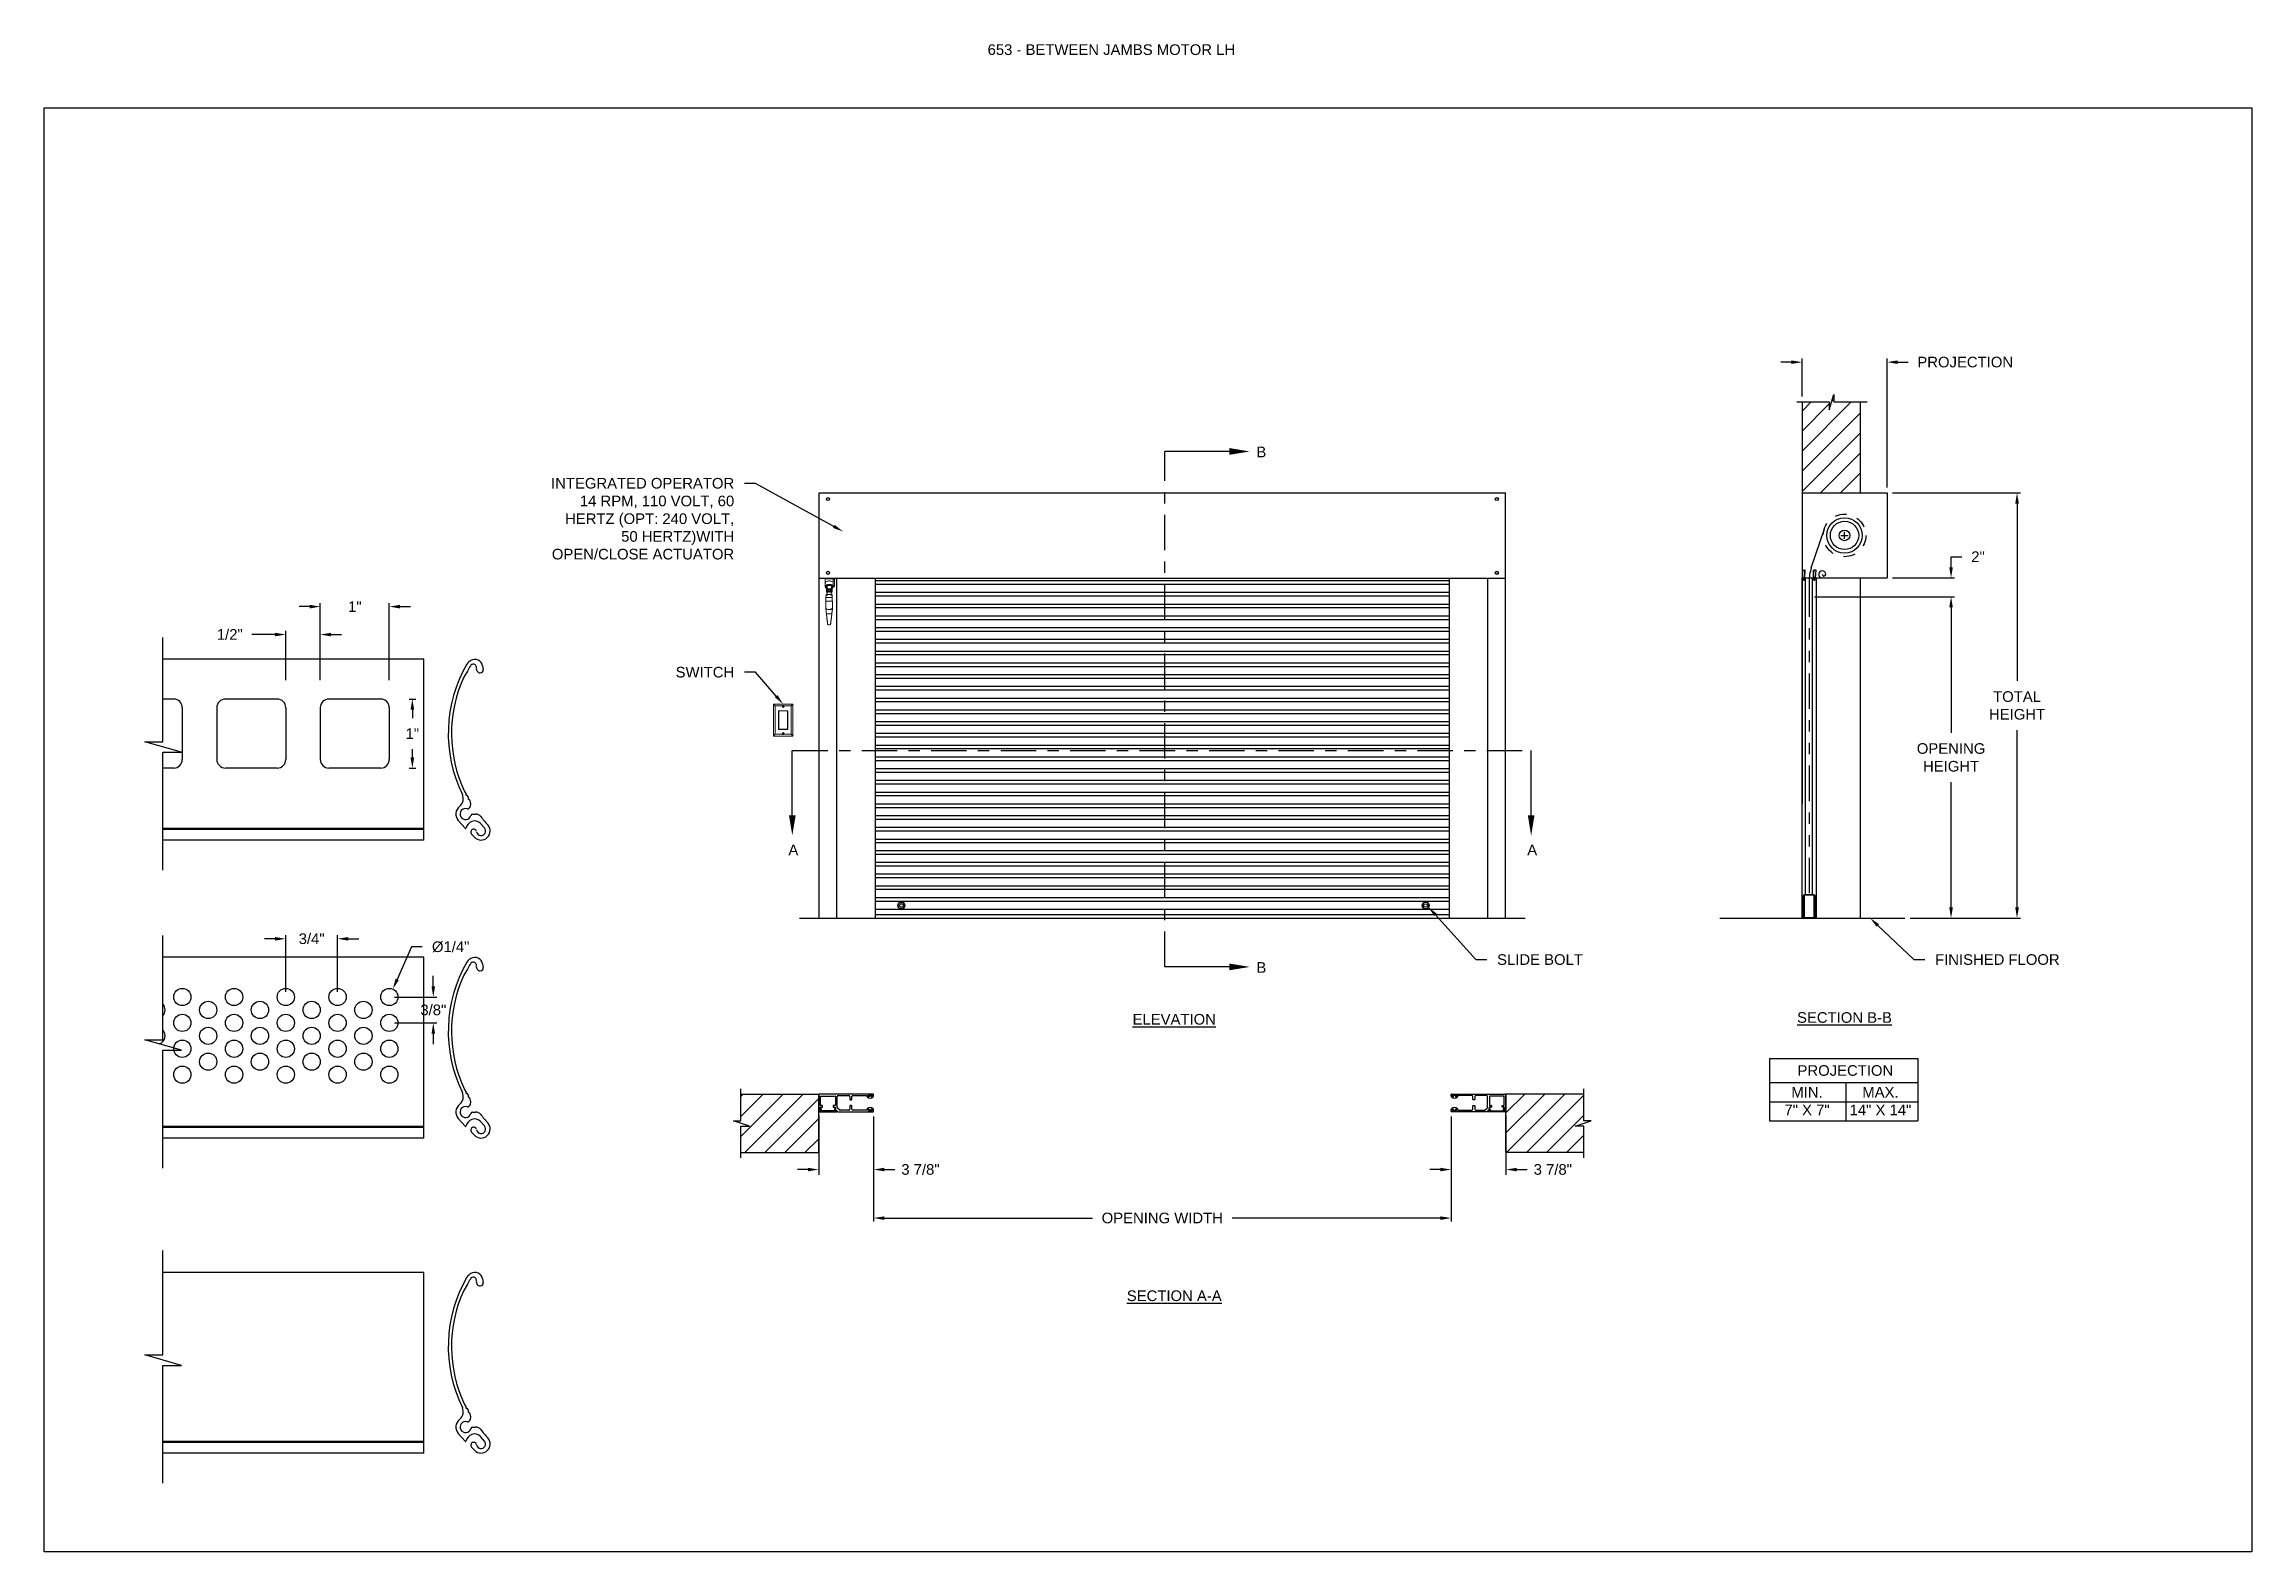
# Model space of a CAD drawing. Header units: inches. Extents: x 169.6 to 213.7, y 214.8 to 266.5.
# Drawn here: x 169.59 to 189.06, y 214.76 to 228.05 of the extents above; entities that cross this region are included whole.
import ezdxf
from ezdxf import colors
from ezdxf.entities.mleader import LeaderData, LeaderLine
from ezdxf.math import Vec2, Vec3

# ---------------------------------------------------------------- set-up
doc = ezdxf.new("R2010")
doc.units = ezdxf.units.IN
doc.header["$LTSCALE"] = 0.25
doc.header["$MEASUREMENT"] = 0
for name, pattern in [('CENTER', [2, 1.25, -0.25, 0.25, -0.25]), ('HIDDEN', [0.375, 0.25, -0.125]), ('PHANTOM', [2.5, 1.25, -0.25, 0.25, -0.25, 0.25, -0.25])]:
    doc.linetypes.add(name, pattern=pattern)
for name, color, linetype in [('ANNOTATIONS', 1, 'Continuous'), ('DETAILS', 4, 'Continuous'), ('MOTOR LH', 7, 'Continuous'), ('SECTION CUTS', 6, 'CENTER')]:
    doc.layers.add(name, color=color, linetype=linetype)
doc.styles.add('ARIAL', font='arial.ttf', dxfattribs={"height": 0.09375})
doc.styles.add('ROMANS', font='Romans', dxfattribs={"height": 0.09375})
doc.styles.get("Standard").update_dxf_attribs({"font": 'romans.shx'})
doc.dimstyles.new('STANDARD$0', dxfattribs={"dimtxt": 0.09375, "dimasz": 0.09375, "dimexe": 0.03125, "dimexo": 0.046875, "dimgap": 0.09, "dimtad": 0, "dimtih": 1, "dimtoh": 1, "dimdec": 4, "dimzin": 0, "dimdsep": 46, "dimtxsty": 'ARIAL', "dimcen": 0.09, "dimadec": 0, "dimazin": 0, "dimtfac": 1, "dimtdec": 4, "dimtofl": 0, "dimtmove": 0, "dimatfit": 1, "dimfxl": 1, "dimtolj": 1, "dimtzin": 0, "dimarcsym": 0})
doc.dimstyles.new('STANDARD$3', dxfattribs={"dimtxt": 0.09375, "dimasz": 0.09375, "dimexe": 0.03125, "dimexo": 0.046875, "dimgap": 0.09, "dimtad": 0, "dimdec": 4, "dimzin": 0, "dimdsep": 46, "dimtxsty": 'ROMANS', "dimcen": 0.09, "dimadec": 0, "dimazin": 0, "dimtfac": 1, "dimtdec": 4, "dimtix": 1, "dimtofl": 0, "dimtmove": 0, "dimatfit": 3, "dimfxl": 1, "dimtolj": 1, "dimtzin": 0, "dimarcsym": 0})
pattern_1 = [(45, (-20.54456, -36.89865), (-0.08838835, 0.08838835), [])]

msp = doc.modelspace()

# ---------------------------------------------------------------- texts
at = {"layer": 'ANNOTATIONS', "insert": (177.90932, 228.05267), "char_height": 0.09375, "width": 4.6220629, "attachment_point": 1, "line_spacing_factor": 0.86134, "style": 'ARIAL'}
msp.add_mtext('653 - BETWEEN JAMBS MOTOR LH', dxfattribs=at)
at = {"layer": 'ANNOTATIONS', "char_height": 0.09375, "attachment_point": 2, "style": 'ARIAL'}
for s, insert, width in [('{\\LELEVATION}', (179.55534, 219.50166), 3.0834986), ('{\\LSECTION B-B}', (185.46628, 219.51762), 1.3823677), ('{\\LSECTION A-A}', (179.55534, 217.06383), 1.3823677)]:
    msp.add_mtext(s, dxfattribs=dict(at, insert=insert, width=width))
for s, width, insert in [('PROJECTION ', 1.7594917, (185.47401, 219.05021)), ('MIN.\\P7" X 7" ', 0.6711642, (185.13589, 218.85822)), ('MAX.\\P14" X 14"', 0.6567117, (185.78332, 218.85822))]:
    msp.add_mtext_dynamic_manual_height_columns(s, width=width, gutter_width=1.36268, heights=[0], dxfattribs=dict(at, insert=insert))
at = {"layer": 'SECTION CUTS', "style": 'ARIAL'}
for s, p in [('B', (180.27982, 224.41077)), ('A', (176.15249, 220.90162)), ('A', (182.66845, 220.90162)), ('B', (180.27982, 219.86504))]:
    msp.add_text(s, height=0.09375, dxfattribs=at).set_placement(p)

# ---------------------------------------------------------------- blocks, each defined once
blk = doc.blocks.new('*D27')
at = {"layer": 'ANNOTATIONS', "color": 0, "lineweight": -2, "transparency": 16777216}
for p, q in [((181.997, 218.596), (181.997, 218.083)), ((182.481, 218.605), (182.481, 218.083)), ((181.903, 218.13), (181.809, 218.13)), ((182.575, 218.13), (182.669, 218.13))]:
    blk.add_line(p, q, dxfattribs=at)
at = {"layer": 'ANNOTATIONS', "color": 0, "transparency": 16777216}
for points in [[(181.903, 218.145), (181.903, 218.114), (181.997, 218.13)], [(182.575, 218.145), (182.575, 218.114), (182.481, 218.13)]]:
    blk.add_solid(points, dxfattribs=at)
at = {"layer": 'defpoints', "color": 0, "transparency": 16777216}
for p in [(182.481, 218.652), (181.997, 218.643), (182.481, 218.13)]:
    blk.add_point(p, dxfattribs=at)
at = {"layer": 'ANNOTATIONS', "color": 0, "transparency": 16777216, "insert": (182.894, 218.13), "char_height": 0.0938, "attachment_point": 5, "style": 'ARIAL'}
blk.add_mtext('\\A1;3 7/8"', dxfattribs=at)
blk = doc.blocks.new('*D28')
at = {"layer": 'ANNOTATIONS', "color": 0, "lineweight": -2, "transparency": 16777216}
for p, q in [((176.42, 218.605), (176.42, 218.083)), ((176.904, 218.596), (176.904, 218.083)), ((176.326, 218.13), (176.232, 218.13)), ((176.998, 218.13), (177.092, 218.13))]:
    blk.add_line(p, q, dxfattribs=at)
at = {"layer": 'ANNOTATIONS', "color": 0, "transparency": 16777216}
for points in [[(176.326, 218.145), (176.326, 218.114), (176.42, 218.13)], [(176.998, 218.145), (176.998, 218.114), (176.904, 218.13)]]:
    blk.add_solid(points, dxfattribs=at)
at = {"layer": 'defpoints', "color": 0, "transparency": 16777216}
for p in [(176.42, 218.652), (176.904, 218.643), (176.904, 218.13)]:
    blk.add_point(p, dxfattribs=at)
at = {"layer": 'ANNOTATIONS', "color": 0, "transparency": 16777216, "insert": (177.317, 218.13), "char_height": 0.0938, "attachment_point": 5, "style": 'ARIAL'}
blk.add_mtext('\\A1;3 7/8"', dxfattribs=at)
blk = doc.blocks.new('*D29')
at = {"layer": 'ANNOTATIONS', "color": 0, "lineweight": -2, "transparency": 16777216}
for p, q in [((185.092, 224.946), (185.092, 225.281)), ((185.842, 224.144), (185.842, 225.281)), ((184.998, 225.25), (184.904, 225.25)), ((185.935, 225.25), (186.029, 225.25))]:
    blk.add_line(p, q, dxfattribs=at)
at = {"layer": 'ANNOTATIONS', "color": 0, "transparency": 16777216}
for points in [[(184.998, 225.265), (184.998, 225.234), (185.092, 225.25)], [(185.935, 225.265), (185.935, 225.234), (185.842, 225.25)]]:
    blk.add_solid(points, dxfattribs=at)
at = {"layer": 'defpoints', "color": 0, "transparency": 16777216}
for p in [(185.842, 225.25), (185.092, 224.899), (185.842, 224.097)]:
    blk.add_point(p, dxfattribs=at)
at = {"layer": 'ANNOTATIONS', "color": 0, "transparency": 16777216, "insert": (186.531, 225.25), "char_height": 0.09375, "attachment_point": 5, "style": 'ARIAL'}
blk.add_mtext('\\A1;PROJECTION', dxfattribs=at)
blk = doc.blocks.new('*D30')
at = {"layer": 'ANNOTATIONS', "color": 0, "lineweight": -2, "transparency": 16777216}
for p, q in [((185.201, 223.181), (186.437, 223.181)), ((186.406, 223.087), (186.406, 221.981)), ((186.406, 220.441), (186.406, 221.547)), ((186.045, 220.347), (186.437, 220.347))]:
    blk.add_line(p, q, dxfattribs=at)
at = {"layer": 'ANNOTATIONS', "color": 0, "transparency": 16777216}
for points in [[(186.39, 223.087), (186.422, 223.087), (186.406, 223.181)], [(186.39, 220.441), (186.422, 220.441), (186.406, 220.347)]]:
    blk.add_solid(points, dxfattribs=at)
at = {"layer": 'defpoints', "color": 0, "transparency": 16777216}
for p in [(185.154, 223.181), (186.406, 223.181), (185.998, 220.347)]:
    blk.add_point(p, dxfattribs=at)
at = {"layer": 'ANNOTATIONS', "color": 0, "transparency": 16777216, "insert": (186.406, 221.764), "char_height": 0.09375, "attachment_point": 5, "style": 'ARIAL'}
blk.add_mtext('\\A1;OPENING \\PHEIGHT', dxfattribs=at)
blk = doc.blocks.new('*D31')
at = {"layer": 'ANNOTATIONS', "color": 0, "lineweight": -2, "transparency": 16777216}
for p, q in [((185.889, 224.097), (187.019, 224.097)), ((186.988, 224.003), (186.988, 222.439)), ((186.988, 220.441), (186.988, 222.004)), ((186.045, 220.347), (187.019, 220.347))]:
    blk.add_line(p, q, dxfattribs=at)
at = {"layer": 'ANNOTATIONS', "color": 0, "transparency": 16777216}
for points in [[(186.972, 224.003), (187.004, 224.003), (186.988, 224.097)], [(186.972, 220.441), (187.004, 220.441), (186.988, 220.347)]]:
    blk.add_solid(points, dxfattribs=at)
at = {"layer": 'defpoints', "color": 0, "transparency": 16777216}
for p in [(185.842, 224.097), (185.998, 220.347), (186.988, 220.347)]:
    blk.add_point(p, dxfattribs=at)
at = {"layer": 'ANNOTATIONS', "color": 0, "transparency": 16777216, "insert": (186.988, 222.222), "char_height": 0.0938, "attachment_point": 5, "style": 'ARIAL'}
blk.add_mtext('\\A1;TOTAL\\PHEIGHT', dxfattribs=at)
blk = doc.blocks.new('*D32')
at = {"layer": 'ANNOTATIONS', "color": 0, "lineweight": -2, "transparency": 16777216}
for p, q in [((186.406, 223.441), (186.406, 223.534)), ((186.406, 223.534), (186.5, 223.534)), ((185.889, 223.347), (186.437, 223.347)), ((185.889, 223.181), (186.437, 223.181)), ((186.406, 223.087), (186.406, 222.994))]:
    blk.add_line(p, q, dxfattribs=at)
at = {"layer": 'ANNOTATIONS', "color": 0, "transparency": 16777216}
for points in [[(186.39, 223.441), (186.422, 223.441), (186.406, 223.347)], [(186.39, 223.087), (186.422, 223.087), (186.406, 223.181)]]:
    blk.add_solid(points, dxfattribs=at)
at = {"layer": 'defpoints', "color": 0, "transparency": 16777216}
for p in [(185.842, 223.347), (185.842, 223.181), (186.406, 223.181)]:
    blk.add_point(p, dxfattribs=at)
at = {"layer": 'ANNOTATIONS', "color": 0, "transparency": 16777216, "insert": (186.644, 223.534), "char_height": 0.0938, "attachment_point": 5, "style": 'ARIAL'}
blk.add_mtext('\\A1;2"', dxfattribs=at)
blk = doc.blocks.new('*D33')
at = {"layer": 'ANNOTATIONS', "color": 0, "lineweight": -2, "transparency": 16777216}
for p, q in [((176.904, 218.083), (176.904, 217.671)), ((181.997, 218.083), (181.997, 217.671)), ((176.998, 217.702), (178.834, 217.702)), ((181.903, 217.702), (180.067, 217.702))]:
    blk.add_line(p, q, dxfattribs=at)
at = {"layer": 'ANNOTATIONS', "color": 0, "transparency": 16777216}
for points in [[(176.998, 217.717), (176.998, 217.686), (176.904, 217.702)], [(181.903, 217.717), (181.903, 217.686), (181.997, 217.702)]]:
    blk.add_solid(points, dxfattribs=at)
at = {"layer": 'defpoints', "color": 0, "transparency": 16777216}
for p in [(176.904, 218.13), (181.997, 218.13), (181.997, 217.702)]:
    blk.add_point(p, dxfattribs=at)
at = {"layer": 'ANNOTATIONS', "color": 0, "transparency": 16777216, "insert": (179.45, 217.702), "char_height": 0.09375, "attachment_point": 5, "style": 'ARIAL'}
blk.add_mtext('\\A1;OPENING WIDTH', dxfattribs=at)
blk = doc.blocks.new('*D59')
at = {"layer": 'ANNOTATIONS', "color": 0, "lineweight": -2, "transparency": 16777216}
for p, q in [((172.83, 220.093), (172.702, 219.806)), ((172.924, 220.093), (172.83, 220.093))]:
    blk.add_line(p, q, dxfattribs=at)
at = {"layer": 'ANNOTATIONS', "color": 0, "transparency": 16777216}
blk.add_solid([(172.688, 219.813), (172.716, 219.8), (172.664, 219.721)], dxfattribs=at)
at = {"layer": 'defpoints', "color": 0, "transparency": 16777216}
for p in [(172.664, 219.721), (172.602, 219.582)]:
    blk.add_point(p, dxfattribs=at)
at = {"layer": 'ANNOTATIONS', "color": 0, "transparency": 16777216, "insert": (173.174, 220.093), "char_height": 0.09375, "attachment_point": 5, "style": 'ARIAL'}
blk.add_mtext('\\A1;%%C1/4"', dxfattribs=at)
blk = doc.blocks.new('*D60')
at = {"layer": 'ANNOTATIONS', "color": 0, "lineweight": -2, "transparency": 16777216}
for p, q in [((171.626, 220.165), (171.533, 220.165)), ((171.72, 219.698), (171.72, 220.196)), ((172.176, 219.698), (172.176, 220.196)), ((172.27, 220.165), (172.364, 220.165))]:
    blk.add_line(p, q, dxfattribs=at)
at = {"layer": 'ANNOTATIONS', "color": 0, "transparency": 16777216}
for points in [[(171.626, 220.18), (171.626, 220.149), (171.72, 220.165)], [(172.27, 220.18), (172.27, 220.149), (172.176, 220.165)]]:
    blk.add_solid(points, dxfattribs=at)
at = {"layer": 'defpoints', "color": 0, "transparency": 16777216}
for p in [(171.72, 220.165), (171.72, 219.651), (172.176, 219.651)]:
    blk.add_point(p, dxfattribs=at)
at = {"layer": 'ANNOTATIONS', "color": 0, "transparency": 16777216, "insert": (171.948, 220.165), "char_height": 0.0938, "attachment_point": 5, "style": 'ARIAL'}
blk.add_mtext('\\A1;3/4"', dxfattribs=at)
blk = doc.blocks.new('*D61')
at = {"layer": 'ANNOTATIONS', "color": 0, "lineweight": -2, "transparency": 16777216}
for p, q in [((173.021, 219.745), (173.021, 219.839)), ((172.68, 219.651), (173.052, 219.651)), ((172.68, 219.423), (173.052, 219.423)), ((173.021, 219.329), (173.021, 219.236))]:
    blk.add_line(p, q, dxfattribs=at)
at = {"layer": 'ANNOTATIONS', "color": 0, "transparency": 16777216}
for points in [[(173.005, 219.745), (173.036, 219.745), (173.021, 219.651)], [(173.005, 219.329), (173.036, 219.329), (173.021, 219.423)]]:
    blk.add_solid(points, dxfattribs=at)
at = {"layer": 'defpoints', "color": 0, "transparency": 16777216}
for p in [(172.633, 219.651), (172.633, 219.423), (173.021, 219.423)]:
    blk.add_point(p, dxfattribs=at)
at = {"layer": 'ANNOTATIONS', "color": 0, "transparency": 16777216, "insert": (173.021, 219.537), "char_height": 0.0938, "attachment_point": 5, "style": 'ARIAL'}
blk.add_mtext('\\A1;3/8"', dxfattribs=at)
blk = doc.blocks.new('*D62')
at = {"layer": 'ANNOTATIONS', "color": 0, "lineweight": -2, "transparency": 16777216}
for p, q in [((171.626, 222.848), (171.42, 222.848)), ((171.72, 222.445), (171.72, 222.879)), ((172.024, 222.445), (172.024, 222.879)), ((172.118, 222.848), (172.212, 222.848))]:
    blk.add_line(p, q, dxfattribs=at)
at = {"layer": 'ANNOTATIONS', "color": 0, "transparency": 16777216}
for points in [[(171.626, 222.863), (171.626, 222.832), (171.72, 222.848)], [(172.118, 222.863), (172.118, 222.832), (172.024, 222.848)]]:
    blk.add_solid(points, dxfattribs=at)
at = {"layer": 'defpoints', "color": 0, "transparency": 16777216}
for p in [(172.024, 222.848), (171.72, 222.399), (172.024, 222.399)]:
    blk.add_point(p, dxfattribs=at)
at = {"layer": 'ANNOTATIONS', "color": 0, "transparency": 16777216, "insert": (171.226, 222.848), "char_height": 0.0938, "attachment_point": 5, "style": 'ARIAL'}
blk.add_mtext('\\A1;1/2"', dxfattribs=at)
blk = doc.blocks.new('*D63')
at = {"layer": 'ANNOTATIONS', "color": 0, "lineweight": -2, "transparency": 16777216}
for p, q in [((172.808, 222.279), (172.867, 222.279)), ((172.836, 222.185), (172.836, 222.111)), ((172.836, 221.764), (172.836, 221.837)), ((172.808, 221.67), (172.867, 221.67))]:
    blk.add_line(p, q, dxfattribs=at)
at = {"layer": 'ANNOTATIONS', "color": 0, "transparency": 16777216}
for points in [[(172.82, 222.185), (172.852, 222.185), (172.836, 222.279)], [(172.82, 221.764), (172.852, 221.764), (172.836, 221.67)]]:
    blk.add_solid(points, dxfattribs=at)
at = {"layer": 'defpoints', "color": 0, "transparency": 16777216}
for p in [(172.761, 222.279), (172.761, 221.67), (172.836, 221.67)]:
    blk.add_point(p, dxfattribs=at)
at = {"layer": 'ANNOTATIONS', "color": 0, "transparency": 16777216, "insert": (172.836, 221.974), "char_height": 0.0938, "attachment_point": 5, "style": 'ARIAL'}
blk.add_mtext('\\A1;1"', dxfattribs=at)
blk = doc.blocks.new('*D64')
at = {"layer": 'ANNOTATIONS', "color": 0, "lineweight": -2, "transparency": 16777216}
for p, q in [((172.024, 222.445), (172.024, 223.125)), ((172.633, 222.445), (172.633, 223.125)), ((171.931, 223.094), (171.837, 223.094)), ((172.727, 223.094), (172.82, 223.094))]:
    blk.add_line(p, q, dxfattribs=at)
at = {"layer": 'ANNOTATIONS', "color": 0, "transparency": 16777216}
for points in [[(171.931, 223.11), (171.931, 223.078), (172.024, 223.094)], [(172.727, 223.11), (172.727, 223.078), (172.633, 223.094)]]:
    blk.add_solid(points, dxfattribs=at)
at = {"layer": 'defpoints', "color": 0, "transparency": 16777216}
for p in [(172.633, 223.094), (172.024, 222.399), (172.633, 222.399)]:
    blk.add_point(p, dxfattribs=at)
at = {"layer": 'ANNOTATIONS', "color": 0, "transparency": 16777216, "insert": (172.329, 223.094), "char_height": 0.0938, "attachment_point": 5, "style": 'ARIAL'}
blk.add_mtext('\\A1;1"', dxfattribs=at)

# ---------------------------------------------------------------- dimensions: what is measured, and where the dimension line sits
at = {"layer": 'ANNOTATIONS'}
for base, p1, p2, text, picture, middle in [((185.84168, 225.2498), (185.09168, 224.89879), (185.84168, 224.09691), 'PROJECTION', '*D29', (186.53079, 225.2498)), ((181.99667, 217.70183), (176.90417, 218.12965), (181.99667, 218.12965), 'OPENING WIDTH', '*D33', (179.45042, 217.70183))]:
    dim = msp.add_linear_dim(base=base, p1=p1, p2=p2, text=text, dimstyle='STANDARD$0', dxfattribs=at)
    dim.commit()
    dim.dimension.update_dxf_attribs({"geometry": picture, "text_midpoint": middle})
for base, p1, p2, text, picture, middle in [((186.988, 220.34691), (185.84168, 224.09691), (185.99793, 220.34691), 'TOTAL\\PHEIGHT', '*D31', (186.988, 222.22191)), ((186.40588, 223.18111), (185.84168, 223.34691), (185.84168, 223.18111), '2"', '*D32', (186.6443, 223.53441))]:
    dim = msp.add_linear_dim(base=base, p1=p1, p2=p2, angle=90, text=text, dimstyle='STANDARD$0', dxfattribs=at)
    dim.commit()
    dim.dimension.update_dxf_attribs({"geometry": picture, "text_midpoint": middle, "dimtype": 160})
for base, p1, p2, text, override, picture, middle in [((172.63284, 223.09404), (172.02432, 222.3986), (172.63284, 222.3986), '1"', {"dimlunit": 4, "dimarcsym": 1}, '*D64', (172.32858, 223.09404)), ((171.72007, 220.16481), (172.17645, 219.65136), (171.72007, 219.65136), '3/4"', {"dimtih": 1, "dimtoh": 1, "dimlunit": 4, "dimpost": '', "dimtxsty": 'ARIAL', "dimarcsym": 1}, '*D60', (171.94826, 220.16481)), ((176.90417, 218.12965), (176.41984, 218.65202), (176.90417, 218.64327), '3 7/8"', {"dimexe": 0.046875, "dimgap": 0.0625, "dimlunit": 4, "dimtxsty": 'ARIAL', "dimcen": 0.089844, "dimatfit": 0, "dimfxl": 0.18, "dimfrac": 2}, '*D28', (177.31724, 218.12965)), ((182.481, 218.12965), (181.99667, 218.64327), (182.481, 218.65202), '3 7/8"', {"dimexe": 0.046875, "dimgap": 0.0625, "dimlunit": 4, "dimtxsty": 'ARIAL', "dimcen": 0.089844, "dimatfit": 0, "dimfxl": 0.18, "dimfrac": 2}, '*D27', (182.89408, 218.12965))]:
    dim = msp.add_linear_dim(base=base, p1=p1, p2=p2, text=text, dimstyle='STANDARD$0', override=override, dxfattribs=at)
    dim.commit()
    dim.dimension.update_dxf_attribs({"geometry": picture, "text_midpoint": middle})
dim = msp.add_linear_dim(base=(186.40588, 223.18111), p1=(185.99793, 220.34691), p2=(185.15418, 223.18111), angle=90, text='OPENING \\PHEIGHT', dimstyle='STANDARD$0', dxfattribs=at)
dim.commit()
dim.dimension.update_dxf_attribs({"geometry": '*D30', "text_midpoint": (186.40588, 221.76401)})
dim = msp.add_linear_dim(base=(172.02432, 222.84766), p1=(171.72007, 222.3986), p2=(172.02432, 222.3986), text='1/2"', dimstyle='STANDARD$0', override={"dimlunit": 4, "dimarcsym": 1}, dxfattribs=at)
dim.commit()
dim.dimension.update_dxf_attribs({"geometry": '*D62', "text_midpoint": (171.22608, 222.84766), "dimtype": 160})
for base, p1, p2, text, override, picture, middle in [((172.83598, 221.67014), (172.76106, 222.27865), (172.76106, 221.67014), '1"', {"dimlunit": 4, "dimarcsym": 1}, '*D63', (172.83598, 221.9744)), ((173.02051, 219.42317), (172.63284, 219.65136), (172.63284, 219.42317), '3/8"', {"dimtih": 1, "dimtoh": 1, "dimlunit": 4, "dimtxsty": 'ARIAL', "dimtix": 0, "dimarcsym": 1}, '*D61', (173.02051, 219.53726))]:
    dim = msp.add_linear_dim(base=base, p1=p1, p2=p2, angle=90, text=text, dimstyle='STANDARD$0', override=override, dxfattribs=at)
    dim.commit()
    dim.dimension.update_dxf_attribs({"geometry": picture, "text_midpoint": middle, "dimtype": 160})
dim = msp.add_diameter_dim_2p(p1=(172.60177, 219.58193), p2=(172.66391, 219.72079), text='%%C1/4"', dimstyle='STANDARD$3', override={"dimtih": 1, "dimtoh": 1, "dimlunit": 4, "dimtxsty": 'ARIAL', "dimcen": 0, "dimarcsym": 1}, dxfattribs=at)
dim.commit()
dim.dimension.update_dxf_attribs({"geometry": '*D59', "text_midpoint": (173.17351, 220.09254), "dimtype": 163})

# ---------------------------------------------------------------- hatches: boundary and pattern name
at = {"layer": 'MOTOR LH', "linetype": 'Continuous'}
h = msp.add_hatch(dxfattribs=at)
h.set_pattern_fill('ANSI31', color=256, style=0)
h.set_pattern_definition([(45, (-19.83134, -37.20419), (-0.088388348, 0.088388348), [])])
h.paths.add_polyline_path([(185.60731, 225.36404), (185.60731, 224.89879), (185.37081, 224.89879), (185.37081, 224.96345), (185.3324, 224.83009), (185.3324, 224.89879), (185.09168, 224.89879), (185.09168, 225.54833)])
h.paths.add_polyline_path([(185.09168, 225.54833), (185.09168, 224.09691), (185.60731, 224.09691), (185.60731, 225.35028), (185.60731, 225.36404)])
at = {"layer": 'MOTOR LH'}
h = msp.add_hatch(dxfattribs=at)
h.set_pattern_fill('ANSI31', color=256, style=0)
h.set_pattern_definition(pattern_1)
h.paths.add_polyline_path([(176.41982, 218.79576), (175.73232, 218.79576), (175.73232, 218.55855), (175.66821, 218.55855), (175.81028, 218.51165), (175.73232, 218.51165), (175.73232, 218.28013), (176.41982, 218.28013), (176.41982, 218.44263)])
at = {"layer": 'MOTOR LH', "linetype": 'Continuous'}
h = msp.add_hatch(dxfattribs=at)
h.set_pattern_fill('ANSI31', color=256, scale=0.499954, angle=90, style=0)
h.set_pattern_definition([(45, (183.145093, 214.38483), (0.04419013, -0.04419013), [])])
edge = h.paths.add_edge_path(flags=0)
edge.add_arc((176.44734, 218.66616), 0.00937, 485.092719, 612.895365)
edge.add_arc((176.44421, 218.65601), 0.00125, 360, 432.895365, ccw=False)
edge.add_line((176.44546, 218.65601), (176.44546, 218.65077))
edge.add_arc((176.44796, 218.65077), 0.0025, 180, 270)
edge.add_line((176.44796, 218.64827), (176.5542, 218.64827))
edge.add_arc((176.5542, 218.65077), 0.0025, 270, 360)
edge.add_line((176.5567, 218.65077), (176.5567, 218.65601))
edge.add_arc((176.55795, 218.65601), 0.00125, 107.104635, 180, ccw=False)
edge.add_arc((176.55483, 218.66616), 0.00937, 287.104635, 414.907281)
edge.add_arc((176.56202, 218.67639), 0.00312, 54.907281, 234.907281, ccw=False)
edge.add_arc((176.55483, 218.66616), 0.01562, 303.748989, 414.907281, ccw=False)
edge.add_arc((176.5642, 218.65213), 0.00125, 483.748989, 540)
edge.add_line((176.56295, 218.65213), (176.56295, 218.65077))
edge.add_arc((176.56545, 218.65077), 0.0025, 180, 270)
edge.add_line((176.56545, 218.64827), (176.57858, 218.64827))
edge.add_arc((176.57858, 218.64702), 0.00125, 360, 450, ccw=False)
edge.add_line((176.57983, 218.64702), (176.57983, 218.64077))
edge.add_arc((176.57858, 218.64077), 0.00125, 270, 360, ccw=False)
edge.add_line((176.57858, 218.63952), (176.42359, 218.63952))
edge.add_arc((176.42359, 218.64077), 0.00125, 180, 270, ccw=False)
edge.add_line((176.42234, 218.64077), (176.42234, 218.64702))
edge.add_arc((176.42359, 218.64702), 0.00125, 450, 540, ccw=False)
edge.add_line((176.42359, 218.64827), (176.43672, 218.64827))
edge.add_arc((176.43672, 218.65077), 0.0025, 270, 360)
edge.add_line((176.43922, 218.65077), (176.43922, 218.65213))
edge.add_arc((176.43797, 218.65213), 0.00125, 360, 416.251011)
edge.add_arc((176.44734, 218.66616), 0.01562, 125.092719, 236.251011, ccw=False)
edge.add_arc((176.44015, 218.67639), 0.00312, 305.092719, 485.092719, ccw=False)
at = {"layer": 'MOTOR LH'}
h = msp.add_hatch(dxfattribs=at)
h.set_pattern_fill('ANSI31', color=256, style=0)
h.set_pattern_definition(pattern_1)
h.paths.add_polyline_path([(183.23261, 218.55855), (183.1685, 218.55855), (183.1685, 218.79576), (182.481, 218.79576), (182.481, 218.28013), (182.49918, 218.28013), (183.1685, 218.28013), (183.1685, 218.51165), (183.09054, 218.51165)])

# ---------------------------------------------------------------- linework, layer by layer
at = {"layer": 'ANNOTATIONS'}
for p, q in [((184.80532, 219.10964), (184.80532, 218.55827)), ((184.80532, 219.10964), (186.11309, 219.10964)), ((186.11309, 219.10964), (186.11309, 218.55827)), ((184.80532, 218.89817), (186.11309, 218.89817)), ((185.47818, 218.89817), (185.47818, 218.55827)), ((184.80532, 218.72822), (186.11309, 218.72822)), ((176.90417, 218.59639), (176.90417, 218.08277)), ((181.99667, 218.59639), (181.99667, 218.08277)), ((184.80532, 218.55827), (186.11309, 218.55827))]:
    msp.add_line(p, q, dxfattribs=at)
for points in [[(176.99792, 218.14527), (176.99792, 218.11402), (176.90417, 218.12965)], [(181.90292, 218.14527), (181.90292, 218.11402), (181.99667, 218.12965)]]:
    msp.add_solid(points, dxfattribs=at)
at = {"layer": 'defpoints'}
msp.add_lwpolyline([(189.05875, 214.75854), (169.58887, 214.75854), (169.58887, 227.49365), (189.05875, 227.49365)], close=True, dxfattribs=at)
at = {"layer": 'DETAILS', "linetype": 'Continuous'}
for p, q in [((170.63418, 221.90286), (170.63418, 222.82299)), ((172.9371, 222.62916), (170.63418, 222.62916)), ((172.9371, 221.03485), (172.9371, 222.62916)), ((173.45553, 222.57109), (173.45993, 222.53958)), ((173.32229, 222.52458), (173.28943, 222.47053)), ((170.73123, 222.27865), (170.63418, 222.27865)), ((170.8073, 222.20259), (170.8073, 221.7462)), ((171.11155, 222.20259), (171.11155, 221.7462)), ((171.644, 222.27865), (171.18762, 222.27865)), ((171.72007, 222.20259), (171.72007, 221.7462)), ((172.02432, 222.20259), (172.02432, 221.7462)), ((172.55677, 222.27865), (172.10039, 222.27865)), ((172.63284, 222.20259), (172.63284, 221.7462)), ((170.8014, 221.80936), (170.4768, 221.90286)), ((170.4768, 221.90286), (170.63418, 221.90286)), ((170.63418, 220.77012), (170.63418, 221.80936)), ((170.63418, 221.80936), (170.8014, 221.80936)), ((170.73123, 221.67014), (170.63418, 221.67014)), ((171.644, 221.67014), (171.18762, 221.67014)), ((172.55677, 221.67014), (172.10039, 221.67014)), ((173.29541, 221.46495), (173.31011, 221.44122)), ((173.31613, 221.43149), (173.33083, 221.40776)), ((173.33083, 221.40776), (173.33115, 221.40716)), ((173.30061, 221.14023), (173.24113, 221.20838)), ((173.36896, 221.26479), (173.39403, 221.26479)), ((173.47227, 221.14203), (173.43843, 221.18081)), ((172.9371, 221.13842), (170.63418, 221.13842)), ((172.9371, 221.12747), (170.63418, 221.12747)), ((172.9371, 221.03485), (170.63418, 221.03485)), ((173.38452, 221.06009), (173.35874, 221.08678)), ((170.63418, 219.27496), (170.63418, 220.19509)), ((172.9371, 220.00126), (170.63418, 220.00126)), ((172.9371, 218.40695), (172.9371, 220.00126)), ((173.32229, 219.89668), (173.28943, 219.84263)), ((173.45553, 219.94319), (173.45993, 219.91168)), ((170.8014, 219.18146), (170.4768, 219.27496)), ((170.4768, 219.27496), (170.63418, 219.27496)), ((170.63418, 218.14222), (170.63418, 219.18146)), ((170.63418, 219.18146), (170.8014, 219.18146)), ((173.29541, 218.83705), (173.31011, 218.81332)), ((173.31613, 218.80359), (173.33083, 218.77986)), ((173.33083, 218.77986), (173.33115, 218.77926)), ((172.9371, 218.51052), (170.63418, 218.51052)), ((172.9371, 218.49957), (170.63418, 218.49957)), ((173.30061, 218.51233), (173.24113, 218.58048)), ((173.38452, 218.43219), (173.35874, 218.45887)), ((173.36896, 218.63688), (173.39403, 218.63688)), ((173.47227, 218.51413), (173.43843, 218.55291)), ((172.9371, 218.40695), (170.63418, 218.40695)), ((170.63418, 216.49673), (170.63418, 217.41686)), ((172.9371, 217.22303), (170.63418, 217.22303)), ((172.9371, 215.62872), (172.9371, 217.22303)), ((173.32229, 217.11845), (173.28943, 217.06441)), ((173.45553, 217.16497), (173.45993, 217.13345)), ((170.8014, 216.40323), (170.4768, 216.49673)), ((170.4768, 216.49673), (170.63418, 216.49673)), ((170.63418, 215.364), (170.63418, 216.40323)), ((170.63418, 216.40323), (170.8014, 216.40323)), ((173.29541, 216.05883), (173.31011, 216.03509)), ((173.31613, 216.02537), (173.33083, 216.00164)), ((173.33083, 216.00163), (173.33115, 216.00104)), ((172.9371, 215.73229), (170.63418, 215.73229)), ((173.30061, 215.73411), (173.24113, 215.80225)), ((173.36896, 215.85866), (173.39403, 215.85866)), ((173.47227, 215.7359), (173.43843, 215.77468)), ((172.9371, 215.72134), (170.63418, 215.72134)), ((172.9371, 215.62872), (170.63418, 215.62872)), ((173.38452, 215.65396), (173.35874, 215.68065))]:
    msp.add_line(p, q, dxfattribs=at)
for centre in [(170.8073, 219.65136), (171.26368, 219.65136), (171.72007, 219.65136), (172.17645, 219.65136), (172.63284, 219.65136), (170.8073, 219.42317), (171.03549, 219.53726), (171.26368, 219.42317), (171.49187, 219.53726), (171.72007, 219.42317), (171.94826, 219.53726), (172.17645, 219.42317), (172.40465, 219.53726), (172.63284, 219.42317), (170.8073, 219.19498), (171.03549, 219.30907), (171.26368, 219.19498), (171.49187, 219.30907), (171.72007, 219.19498), (171.94826, 219.30907), (172.17645, 219.19498), (172.40465, 219.30907), (172.63284, 219.19498), (170.8073, 218.96678), (171.03549, 219.08088), (171.26368, 218.96678), (171.49187, 219.08088), (171.72007, 218.96678), (171.94826, 219.08088), (172.17645, 218.96678), (172.40465, 219.08088), (172.63284, 218.96678)]:
    msp.add_circle(centre, 0.07606, dxfattribs=at)
for centre, radius, start, end in [((174.37362, 221.97418), 1.22101, 149.83878, 206.076167), ((173.38631, 222.54634), 0.0799, 114.912939, 148.862898), ((174.37362, 221.97418), 1.1867, 149.83878, 152.36675), ((173.37726, 222.55317), 0.03431, 90, 149.83878), ((173.38869, 222.56175), 0.06748, 7.957448, 122.281332), ((173.37325, 222.55918), 0.0286, 346.599528, 81.946209), ((173.43445, 222.5446), 0.03431, 166.599528, 270), ((174.37362, 221.97418), 1.19242, 155.40119, 205.280779), ((173.43445, 222.53602), 0.02574, 270, 7.957448), ((170.73123, 222.20259), 0.07606, 0, 90), ((171.18762, 222.20259), 0.07606, 90, 180), ((171.644, 222.20259), 0.07606, 0, 90), ((172.10039, 222.20259), 0.07606, 90, 180), ((172.55677, 222.20259), 0.07606, 0, 90), ((170.73123, 221.7462), 0.07606, 270, 0), ((171.18762, 221.7462), 0.07606, 180, 270), ((171.644, 221.7462), 0.07606, 270, 0), ((172.10039, 221.7462), 0.07606, 180, 270), ((172.55677, 221.7462), 0.07606, 270, 0), ((173.19985, 221.39975), 0.08579, 308.124486, 26.076167), ((173.31312, 221.43636), 0.00572, 121.770212, 301.770212), ((173.3342, 221.40232), 0.00572, 122.156112, 295.480049), ((174.37362, 221.97418), 1.1867, 209.093737, 209.803137), ((173.29426, 221.35594), 0.05719, 15.658329, 29.803137), ((173.30577, 221.26479), 0.08579, 128.124486, 221.111042), ((173.30577, 221.26479), 0.04833, 73.705044, 344.810713), ((173.39316, 221.11978), 0.08579, 112.029156, 164.656536), ((173.32414, 221.32764), 0.01716, 253.705044, 330), ((173.28926, 221.35632), 0.06215, 323.161805, 3.508184), ((173.35059, 221.3658), 0.00572, 102.792345, 277.060377), ((173.36896, 221.24763), 0.01716, 90, 164.810713), ((173.38672, 221.13569), 0.06863, 41.111042, 112.029156), ((173.39403, 221.2076), 0.05719, 38.044977, 90), ((174.37362, 221.97418), 1.1867, 218.044977, 222.663262), ((173.30491, 221.14399), 0.00572, 221.111042, 344.656536), ((173.37726, 221.10465), 0.02574, 11.111042, 224.000687), ((173.44211, 221.11571), 0.08007, 224.000687, 42.663262), ((173.44211, 221.11571), 0.04003, 191.111042, 41.111042), ((174.37362, 219.34628), 1.22101, 149.83878, 206.076167), ((174.37362, 219.34628), 1.19242, 155.40119, 205.280779), ((173.38631, 219.91844), 0.0799, 114.912939, 148.862898), ((174.37362, 219.34628), 1.1867, 149.83878, 152.36675), ((173.37726, 219.92527), 0.03431, 90, 149.83878), ((173.38869, 219.93385), 0.06748, 7.957448, 122.281332), ((173.37325, 219.93127), 0.0286, 346.599528, 81.946209), ((173.43445, 219.91669), 0.03431, 166.599528, 270), ((173.43445, 219.90812), 0.02574, 270, 7.957448), ((170.5791, 219.53726), 0.07606, 316.391043, 43.608957), ((170.5791, 219.30907), 0.07606, 290.489723, 43.608957), ((173.30577, 218.63688), 0.08579, 128.124486, 221.111042), ((173.19985, 218.77185), 0.08579, 308.124486, 26.076167), ((173.30577, 218.63688), 0.04833, 73.705044, 344.810713), ((173.31312, 218.80845), 0.00572, 121.770212, 301.770212), ((173.32414, 218.69974), 0.01716, 253.705044, 330), ((173.3342, 218.77442), 0.00572, 122.156112, 295.480049), ((174.37362, 219.34628), 1.1867, 209.093737, 209.803137), ((173.28926, 218.72842), 0.06215, 323.161805, 3.508184), ((173.29426, 218.72804), 0.05719, 15.658329, 29.803137), ((173.35059, 218.7379), 0.00572, 102.792345, 277.060377), ((173.30491, 218.51609), 0.00572, 221.111042, 344.656536), ((173.39316, 218.49188), 0.08579, 112.029156, 164.656536), ((173.37726, 218.47675), 0.02574, 11.111042, 224.000687), ((173.36896, 218.61973), 0.01716, 90, 164.810713), ((173.38672, 218.50778), 0.06863, 41.111042, 112.029156), ((173.44211, 218.48781), 0.08007, 224.000687, 42.663262), ((173.39403, 218.57969), 0.05719, 38.044977, 90), ((173.44211, 218.48781), 0.04003, 191.111042, 41.111042), ((174.37362, 219.34628), 1.1867, 218.044977, 222.663262), ((174.37362, 216.56805), 1.22101, 149.83878, 206.076167), ((173.38631, 217.14021), 0.0799, 114.912939, 148.862898), ((174.37362, 216.56805), 1.1867, 149.83878, 152.36675), ((173.37726, 217.14705), 0.03431, 90, 149.83878), ((173.38869, 217.15563), 0.06748, 7.957448, 122.281332), ((173.37325, 217.15305), 0.0286, 346.599528, 81.946209), ((173.43445, 217.13847), 0.03431, 166.599528, 270), ((173.43445, 217.12989), 0.02574, 270, 7.957448), ((174.37362, 216.56805), 1.19242, 155.40119, 205.280779), ((173.30577, 215.85866), 0.08579, 128.124486, 221.111042), ((173.19985, 215.99363), 0.08579, 308.124486, 26.076167), ((173.31312, 216.03023), 0.00572, 121.770212, 301.770212), ((173.3342, 215.99619), 0.00572, 122.156112, 295.480049), ((174.37362, 216.56805), 1.1867, 209.093737, 209.803137), ((173.28926, 215.95019), 0.06215, 323.161805, 3.508184), ((173.29426, 215.94981), 0.05719, 15.658329, 29.803137), ((173.35059, 215.95967), 0.00572, 102.792345, 277.060377), ((173.30577, 215.85866), 0.04833, 73.705044, 344.810713), ((173.30491, 215.73787), 0.00572, 221.111042, 344.656536), ((173.39316, 215.71365), 0.08579, 112.029156, 164.656536), ((173.32414, 215.92151), 0.01716, 253.705044, 330), ((173.36896, 215.8415), 0.01716, 90, 164.810713), ((173.38672, 215.72956), 0.06863, 41.111042, 112.029156), ((173.44211, 215.70958), 0.08007, 224.000687, 42.663262), ((173.39403, 215.80147), 0.05719, 38.044977, 90), ((173.44211, 215.70958), 0.04003, 191.111042, 41.111042), ((174.37362, 216.56805), 1.1867, 218.044977, 222.663262), ((173.37726, 215.69853), 0.02574, 11.111042, 224.000687)]:
    msp.add_arc(centre, radius, start, end, dxfattribs=at)
at = {"layer": 'MOTOR LH', "linetype": 'Continuous'}
for p, q in [((185.04529, 224.89879), (185.3324, 224.89879)), ((185.09168, 224.89879), (185.09168, 221.35411)), ((185.3324, 224.83009), (185.37081, 224.96345)), ((185.3324, 224.89879), (185.3324, 224.83009)), ((185.37081, 224.96345), (185.37081, 224.89879)), ((185.37081, 224.89879), (185.666, 224.89879)), ((185.60731, 224.09691), (185.60731, 224.89879)), ((176.42359, 220.34691), (176.42359, 224.09691)), ((182.47725, 224.09491), (176.42359, 224.09491)), ((182.47725, 220.34691), (182.47725, 224.09691)), ((185.09168, 224.09691), (185.60731, 224.09691)), ((185.09168, 224.09691), (185.84168, 224.09691)), ((185.84168, 224.09691), (185.84168, 223.34691)), ((185.1735, 223.43599), (185.28884, 223.78131)), ((185.43543, 223.72191), (185.49793, 223.72191)), ((185.46668, 223.69066), (185.46668, 223.75316)), ((176.42359, 223.34491), (182.47725, 223.34491)), ((176.57983, 220.34691), (176.57983, 223.34491)), ((176.91917, 220.34691), (176.91917, 223.34491)), ((181.98167, 223.32071), (176.91917, 223.32071)), ((181.98167, 220.34691), (181.98167, 223.34491)), ((182.32102, 220.34691), (182.32102, 223.34491)), ((185.09168, 223.34691), (185.12293, 223.34691)), ((185.09168, 220.34691), (185.09168, 223.34691)), ((185.09901, 223.35035), (185.09593, 223.41574)), ((185.09593, 223.41574), (185.11357, 223.41574)), ((185.09901, 223.34691), (185.09901, 223.35035)), ((185.09901, 223.35035), (185.11666, 223.35035)), ((185.11666, 223.35035), (185.11357, 223.41574)), ((185.11884, 223.41508), (185.11357, 223.41574)), ((185.11666, 223.35035), (185.11884, 223.41508)), ((185.11666, 223.34691), (185.11666, 223.35035)), ((185.12293, 220.55505), (185.12293, 223.34691)), ((185.12293, 223.34691), (185.18543, 223.34691)), ((185.18543, 220.55505), (185.18543, 223.34691)), ((185.18543, 223.34691), (185.21668, 223.34691)), ((185.19173, 223.3513), (185.19171, 223.35035)), ((185.20935, 223.35035), (185.19171, 223.35035)), ((185.19171, 223.34691), (185.19171, 223.35035)), ((185.19173, 223.3513), (185.19833, 223.41643)), ((185.19173, 223.3513), (185.19303, 223.41605)), ((185.19303, 223.41605), (185.19833, 223.41643)), ((185.21595, 223.41548), (185.19833, 223.41643)), ((185.20106, 223.34691), (185.84168, 223.34691)), ((185.20935, 223.35035), (185.21595, 223.41548)), ((185.20935, 223.34691), (185.20935, 223.35035)), ((185.21668, 223.34691), (185.21668, 220.34691)), ((185.60731, 220.34691), (185.60731, 223.34691)), ((181.98167, 223.28946), (176.91917, 223.28946)), ((181.98167, 223.2171), (176.91917, 223.2171)), ((181.98167, 223.18585), (176.91917, 223.18585)), ((181.98167, 223.11349), (176.91917, 223.11349)), ((181.98167, 223.08224), (176.91917, 223.08224)), ((181.98167, 223.00987), (176.91917, 223.00987)), ((181.98167, 222.97862), (176.91917, 222.97862)), ((181.98167, 222.90626), (176.91917, 222.90626)), ((181.98167, 222.87501), (176.91917, 222.87501)), ((181.98167, 222.80264), (176.91917, 222.80264)), ((181.98167, 222.77139), (176.91917, 222.77139)), ((181.98167, 222.69903), (176.91917, 222.69903)), ((181.98167, 222.66778), (176.91917, 222.66778)), ((181.98167, 222.59541), (176.91917, 222.59541)), ((181.98167, 222.56416), (176.91917, 222.56416)), ((181.98167, 222.4918), (176.91917, 222.4918)), ((181.98167, 222.46055), (176.91917, 222.46055)), ((181.98167, 222.38818), (176.91917, 222.38818)), ((181.98167, 222.35693), (176.91917, 222.35693)), ((181.98167, 222.28457), (176.91917, 222.28457)), ((181.98167, 222.25332), (176.91917, 222.25332)), ((181.98167, 222.18095), (176.91917, 222.18095)), ((181.98167, 222.1497), (176.91917, 222.1497)), ((181.98167, 222.07734), (176.91917, 222.07734)), ((181.98167, 222.04609), (176.91917, 222.04609)), ((181.98167, 221.97373), (176.91917, 221.97373)), ((181.98167, 221.94248), (176.91917, 221.94248)), ((181.98167, 221.87011), (176.91917, 221.87011)), ((181.98167, 221.83886), (176.91917, 221.83886)), ((181.98167, 221.7665), (176.91917, 221.7665)), ((181.98167, 221.73525), (176.91917, 221.73525)), ((181.98167, 221.66288), (176.91917, 221.66288)), ((181.98167, 221.63163), (176.91917, 221.63163)), ((181.98167, 221.55927), (176.91917, 221.55927)), ((181.98167, 221.52802), (176.91917, 221.52802)), ((181.98167, 221.45565), (176.91917, 221.45565)), ((181.98167, 221.4244), (176.91917, 221.4244)), ((181.98167, 221.35204), (176.91917, 221.35204)), ((181.98167, 221.32079), (176.91917, 221.32079)), ((181.98167, 221.24842), (176.91917, 221.24842)), ((181.98167, 221.21717), (176.91917, 221.21717)), ((181.98167, 221.14481), (176.91917, 221.14481)), ((181.98167, 221.11356), (176.91917, 221.11356)), ((181.98167, 221.04119), (176.91917, 221.04119)), ((181.98167, 221.00994), (176.91917, 221.00994)), ((181.98167, 220.94072), (176.91917, 220.94072)), ((181.98167, 220.90947), (176.91917, 220.90947)), ((181.98167, 220.83711), (176.91917, 220.83711)), ((181.98167, 220.80586), (176.91917, 220.80586)), ((181.98167, 220.73349), (176.91917, 220.73349)), ((181.98167, 220.70224), (176.91917, 220.70224)), ((181.98167, 220.62988), (176.91917, 220.62988)), ((181.98167, 220.59863), (176.91917, 220.59863)), ((181.98167, 220.52626), (176.91917, 220.52626)), ((181.98167, 220.49501), (176.91917, 220.49501)), ((181.98167, 220.42265), (176.91917, 220.42265)), ((176.91917, 220.37816), (181.98167, 220.37816)), ((184.3667, 220.34691), (185.99793, 220.34691)), ((175.73232, 218.55855), (175.73232, 218.84263)), ((183.1685, 218.55855), (183.1685, 218.84263)), ((176.41984, 218.79201), (176.41984, 218.65202)), ((176.42234, 218.64702), (176.42234, 218.64077)), ((176.90042, 218.79576), (176.42359, 218.79576)), ((176.43672, 218.64827), (176.42359, 218.64827)), ((176.42359, 218.64827), (176.43047, 218.64827)), ((176.43422, 218.65202), (176.43422, 218.65513)), ((176.43547, 218.69701), (176.43547, 218.77576)), ((176.43672, 218.77701), (176.56545, 218.77701)), ((176.45296, 218.69576), (176.43672, 218.69576)), ((176.43672, 218.67915), (176.43672, 218.67889)), ((176.43797, 218.68014), (176.45296, 218.68014)), ((176.43922, 218.65213), (176.43922, 218.65077)), ((176.44546, 218.65077), (176.44546, 218.65601)), ((176.5542, 218.64827), (176.44796, 218.64827)), ((176.45421, 218.68139), (176.45421, 218.69451)), ((176.54796, 218.69451), (176.54796, 218.68139)), ((176.56545, 218.69576), (176.54921, 218.69576)), ((176.54921, 218.68014), (176.5642, 218.68014)), ((176.5567, 218.65601), (176.5567, 218.65077)), ((176.56295, 218.65077), (176.56295, 218.65213)), ((176.56545, 218.67889), (176.56545, 218.67915)), ((176.57858, 218.64827), (176.56545, 218.64827)), ((176.5667, 218.77576), (176.5667, 218.69701)), ((176.56795, 218.65513), (176.56795, 218.65202)), ((176.5717, 218.64827), (176.58233, 218.64827)), ((176.57983, 218.64077), (176.57983, 218.64702)), ((176.58233, 218.67944), (176.58233, 218.77326)), ((176.58358, 218.64702), (176.58358, 218.64327)), ((176.60268, 218.65495), (176.58526, 218.67237)), ((176.59233, 218.78326), (176.68544, 218.78326)), ((176.68544, 218.65202), (176.60975, 218.65202)), ((176.69544, 218.77326), (176.69544, 218.74763)), ((176.69544, 218.69139), (176.69544, 218.66202)), ((176.69794, 218.74513), (176.70857, 218.74513)), ((176.70857, 218.69389), (176.69794, 218.69389)), ((176.71107, 218.74763), (176.71107, 218.77326)), ((176.71107, 218.66202), (176.71107, 218.69139)), ((176.72106, 218.78326), (176.8398, 218.78326)), ((176.8398, 218.65202), (176.72106, 218.65202)), ((176.84355, 218.77951), (176.84355, 218.77638)), ((176.84355, 218.65889), (176.84355, 218.65577)), ((176.86449, 218.77201), (176.84663, 218.76722)), ((176.84663, 218.66805), (176.86449, 218.66327)), ((176.8473, 218.77263), (176.86011, 218.77263)), ((176.86011, 218.66264), (176.8473, 218.66264)), ((176.85605, 218.77951), (176.85605, 218.78388)), ((176.85605, 218.65139), (176.85605, 218.65577)), ((176.89136, 218.78451), (176.85636, 218.78451)), ((176.85636, 218.78451), (176.85636, 218.77826)), ((176.85636, 218.77826), (176.86449, 218.77826)), ((176.86449, 218.65702), (176.85636, 218.65702)), ((176.85636, 218.65702), (176.85636, 218.65077)), ((176.85636, 218.65077), (176.89136, 218.65077)), ((176.85668, 218.78451), (176.89105, 218.78451)), ((176.86011, 218.77888), (176.85668, 218.77888)), ((176.85668, 218.65639), (176.86011, 218.65639)), ((176.89105, 218.65077), (176.85668, 218.65077)), ((176.86449, 218.77826), (176.86449, 218.77201)), ((176.86449, 218.66327), (176.86449, 218.65702)), ((176.88324, 218.77826), (176.89136, 218.77826)), ((176.88324, 218.77201), (176.88324, 218.77826)), ((176.90109, 218.76722), (176.88324, 218.77201)), ((176.88324, 218.66327), (176.90109, 218.66805)), ((176.88324, 218.65702), (176.88324, 218.66327)), ((176.89136, 218.65702), (176.88324, 218.65702)), ((176.89105, 218.77888), (176.88761, 218.77888)), ((176.88761, 218.77263), (176.90042, 218.77263)), ((176.90042, 218.66264), (176.88761, 218.66264)), ((176.88761, 218.65639), (176.89105, 218.65639)), ((176.89136, 218.77826), (176.89136, 218.78451)), ((176.89136, 218.65077), (176.89136, 218.65702)), ((176.89167, 218.78388), (176.89167, 218.77951)), ((176.89167, 218.65577), (176.89167, 218.65139)), ((176.90417, 218.77638), (176.90417, 218.79201)), ((176.90417, 218.64327), (176.90417, 218.65889)), ((181.99667, 218.77638), (181.99667, 218.79201)), ((181.99667, 218.64327), (181.99667, 218.65889)), ((181.99975, 218.76722), (182.01761, 218.77201)), ((182.01761, 218.66327), (181.99975, 218.66805)), ((182.00042, 218.79576), (182.47725, 218.79576)), ((182.01323, 218.77263), (182.00042, 218.77263)), ((182.00042, 218.66264), (182.01323, 218.66264)), ((182.00917, 218.78388), (182.00917, 218.77951)), ((182.00917, 218.65577), (182.00917, 218.65139)), ((182.00948, 218.78451), (182.04448, 218.78451)), ((182.00948, 218.77826), (182.00948, 218.78451)), ((182.01761, 218.77826), (182.00948, 218.77826)), ((182.00948, 218.65702), (182.01761, 218.65702)), ((182.00948, 218.65077), (182.00948, 218.65702)), ((182.04448, 218.65077), (182.00948, 218.65077)), ((182.04417, 218.78451), (182.0098, 218.78451)), ((182.0098, 218.77888), (182.01323, 218.77888)), ((182.01323, 218.65639), (182.0098, 218.65639)), ((182.0098, 218.65077), (182.04417, 218.65077)), ((182.01761, 218.77201), (182.01761, 218.77826)), ((182.01761, 218.65702), (182.01761, 218.66327)), ((182.04448, 218.77826), (182.03636, 218.77826)), ((182.03636, 218.77826), (182.03636, 218.77201)), ((182.03636, 218.77201), (182.05421, 218.76722)), ((182.05421, 218.66805), (182.03636, 218.66327)), ((182.03636, 218.66327), (182.03636, 218.65702)), ((182.03636, 218.65702), (182.04448, 218.65702)), ((182.04073, 218.77888), (182.04417, 218.77888)), ((182.05354, 218.77263), (182.04073, 218.77263)), ((182.04073, 218.66264), (182.05354, 218.66264)), ((182.04417, 218.65639), (182.04073, 218.65639)), ((182.04448, 218.78451), (182.04448, 218.77826)), ((182.04448, 218.65702), (182.04448, 218.65077)), ((182.04479, 218.77951), (182.04479, 218.78388)), ((182.04479, 218.65139), (182.04479, 218.65577)), ((182.05729, 218.77951), (182.05729, 218.77638)), ((182.05729, 218.65889), (182.05729, 218.65577)), ((182.17978, 218.78326), (182.06104, 218.78326)), ((182.06104, 218.65202), (182.17978, 218.65202)), ((182.18978, 218.74763), (182.18978, 218.77326)), ((182.18978, 218.66202), (182.18978, 218.69139)), ((182.2029, 218.74513), (182.19228, 218.74513)), ((182.19228, 218.69389), (182.2029, 218.69389)), ((182.2054, 218.77326), (182.2054, 218.74763)), ((182.2054, 218.69139), (182.2054, 218.66202)), ((182.30852, 218.78326), (182.2154, 218.78326)), ((182.2154, 218.65202), (182.2911, 218.65202)), ((182.29817, 218.65495), (182.31559, 218.67237)), ((182.31727, 218.64702), (182.31727, 218.64327)), ((182.31852, 218.67944), (182.31852, 218.77326)), ((182.32914, 218.64827), (182.31852, 218.64827)), ((182.32102, 218.64077), (182.32102, 218.64702)), ((182.32227, 218.64827), (182.33539, 218.64827)), ((182.33289, 218.65513), (182.33289, 218.65202)), ((182.33414, 218.77576), (182.33414, 218.69701)), ((182.46413, 218.77701), (182.33539, 218.77701)), ((182.33539, 218.69576), (182.35164, 218.69576)), ((182.33539, 218.67889), (182.33539, 218.67915)), ((182.35164, 218.68014), (182.33664, 218.68014)), ((182.33789, 218.65077), (182.33789, 218.65213)), ((182.34414, 218.65601), (182.34414, 218.65077)), ((182.34664, 218.64827), (182.45288, 218.64827)), ((182.35289, 218.69451), (182.35289, 218.68139)), ((182.44663, 218.68139), (182.44663, 218.69451)), ((182.44788, 218.69576), (182.46413, 218.69576)), ((182.46288, 218.68014), (182.44788, 218.68014)), ((182.45538, 218.65077), (182.45538, 218.65601)), ((182.46163, 218.65213), (182.46163, 218.65077)), ((182.46413, 218.67915), (182.46413, 218.67889)), ((182.46413, 218.64827), (182.47725, 218.64827)), ((182.46538, 218.69701), (182.46538, 218.77576)), ((182.46663, 218.65202), (182.46663, 218.65513)), ((182.47725, 218.64827), (182.47038, 218.64827)), ((182.4785, 218.64702), (182.4785, 218.64077)), ((182.481, 218.79201), (182.481, 218.65202)), ((175.81028, 218.51165), (175.66821, 218.55855)), ((175.66821, 218.55855), (175.73232, 218.55855)), ((175.73232, 218.23326), (175.73232, 218.51165)), ((175.73232, 218.51165), (175.81028, 218.51165)), ((176.42359, 218.63952), (176.57858, 218.63952)), ((176.58733, 218.63952), (176.90042, 218.63952)), ((182.31352, 218.63952), (182.00042, 218.63952)), ((182.47725, 218.63952), (182.32227, 218.63952)), ((183.09054, 218.51165), (183.23261, 218.55855)), ((183.1685, 218.51165), (183.09054, 218.51165)), ((183.23261, 218.55855), (183.1685, 218.55855)), ((183.1685, 218.23326), (183.1685, 218.51165))]:
    msp.add_line(p, q, dxfattribs=at)
at = {"layer": 'MOTOR LH', "color": 7, "linetype": 'Continuous', "lineweight": 15}
for p, q in [((176.47785, 223.33773), (176.47785, 223.34691)), ((176.54861, 223.33773), (176.47785, 223.33773)), ((176.47785, 223.30081), (176.47785, 223.33773)), ((176.54861, 223.33773), (176.54861, 223.34691)), ((176.54861, 223.33773), (176.54861, 223.30081)), ((176.55755, 223.33336), (176.54861, 223.33336)), ((176.55755, 223.33336), (176.55755, 223.34691)), ((176.55755, 223.33336), (176.55755, 223.3278)), ((176.55755, 223.3278), (176.55755, 223.2719)), ((176.47785, 223.30081), (176.47785, 223.2701)), ((176.482, 223.14254), (176.482, 223.07794)), ((176.54122, 223.14254), (176.482, 223.14254)), ((176.48485, 223.19993), (176.48392, 223.17331)), ((176.48392, 223.17331), (176.48392, 223.14254)), ((176.51161, 223.17331), (176.48392, 223.17331)), ((176.51161, 223.14254), (176.48392, 223.14254)), ((176.49061, 223.19993), (176.48485, 223.19993)), ((176.48555, 223.27754), (176.48555, 223.26498)), ((176.48771, 223.22301), (176.48771, 223.24786)), ((176.48905, 223.24875), (176.4886, 223.24875)), ((176.4886, 223.22212), (176.49361, 223.22212)), ((176.48993, 223.26585), (176.48993, 223.2747)), ((176.48993, 223.24758), (176.48993, 223.26585)), ((176.48993, 223.24758), (176.49008, 223.24613)), ((176.49053, 223.19771), (176.49053, 223.19976)), ((176.49278, 223.1955), (176.49241, 223.19552)), ((176.49402, 223.1955), (176.49278, 223.1955)), ((176.49334, 223.1955), (176.49278, 223.1955)), ((176.49437, 223.27152), (176.49437, 223.24583)), ((176.49437, 223.24583), (176.49446, 223.24206)), ((176.49659, 223.22434), (176.49659, 223.24653)), ((176.4977, 223.2432), (176.49659, 223.2432)), ((176.49659, 223.22767), (176.49766, 223.22767)), ((176.4983, 223.23595), (176.49803, 223.23147)), ((176.49829, 223.23544), (176.49829, 223.23544)), ((176.52477, 223.19993), (176.49845, 223.19993)), ((176.49855, 223.24431), (176.50168, 223.24431)), ((176.50016, 223.24431), (176.50168, 223.24431)), ((176.5069, 223.22899), (176.50688, 223.22886)), ((176.50787, 223.22739), (176.50833, 223.22839)), ((176.51046, 223.22776), (176.51029, 223.22666)), ((176.51113, 223.22772), (176.51111, 223.22759)), ((176.5393, 223.17331), (176.51161, 223.17331)), ((176.5393, 223.14254), (176.51161, 223.14254)), ((176.52153, 223.24431), (176.52467, 223.24431)), ((176.52153, 223.24431), (176.52306, 223.24431)), ((176.52518, 223.23147), (176.52491, 223.23595)), ((176.52492, 223.23544), (176.52492, 223.23544)), ((176.52714, 223.2432), (176.52552, 223.2432)), ((176.52556, 223.22767), (176.52714, 223.22767)), ((176.52988, 223.24431), (176.52714, 223.24431)), ((176.52714, 223.24431), (176.52714, 223.22656)), ((176.52714, 223.22656), (176.52988, 223.22656)), ((176.52879, 223.25349), (176.52994, 223.25312)), ((176.53044, 223.1955), (176.52919, 223.1955)), ((176.53044, 223.1955), (176.52987, 223.1955)), ((176.52988, 223.22434), (176.52988, 223.24653)), ((176.5308, 223.19552), (176.53044, 223.1955)), ((176.532, 223.24206), (176.53209, 223.24583)), ((176.53209, 223.24583), (176.53209, 223.27152)), ((176.53837, 223.19993), (176.5326, 223.19993)), ((176.53269, 223.19976), (176.53269, 223.19771)), ((176.53285, 223.22212), (176.53786, 223.22212)), ((176.53639, 223.24619), (176.53653, 223.24758)), ((176.53653, 223.2747), (176.53653, 223.26585)), ((176.53653, 223.26585), (176.53653, 223.24758)), ((176.53786, 223.24875), (176.53742, 223.24875)), ((176.5393, 223.17331), (176.53837, 223.19993)), ((176.53875, 223.24786), (176.53875, 223.24233)), ((176.53875, 223.24233), (176.53875, 223.22301)), ((176.5393, 223.14254), (176.5393, 223.17331)), ((176.54092, 223.26498), (176.54092, 223.27754)), ((176.54122, 223.07794), (176.54122, 223.14254)), ((176.54861, 223.2701), (176.54861, 223.30081)), ((176.54861, 223.2719), (176.55755, 223.2719)), ((176.49571, 222.96338), (176.48789, 223.0287)), ((176.48798, 223.02798), (176.49423, 222.97568)), ((176.494, 223.02948), (176.49399, 223.02948)), ((176.494, 223.02948), (176.52921, 223.02948)), ((176.50476, 222.93335), (176.51845, 222.93335)), ((176.53533, 223.0287), (176.52751, 222.96338)), ((176.53524, 223.02798), (176.52898, 222.97568)), ((176.52922, 223.02948), (176.52921, 223.02948)), ((176.02008, 221.95499), (176.02008, 222.23191)), ((176.02224, 222.23408), (176.18979, 222.23408)), ((176.09957, 222.21845), (176.0357, 222.21845)), ((176.0357, 222.21845), (176.0357, 221.96845)), ((176.14695, 222.17564), (176.06508, 222.17564)), ((176.06508, 222.17564), (176.06508, 222.01126)), ((176.06852, 222.17439), (176.06852, 222.01251)), ((176.14352, 222.17439), (176.06852, 222.17439)), ((176.09987, 222.21167), (176.1045, 222.2133)), ((176.09987, 222.21167), (176.10526, 222.21294)), ((176.10066, 222.20943), (176.09987, 222.21167)), ((176.10066, 222.20943), (176.10565, 222.21182)), ((176.10529, 222.21106), (176.10066, 222.20943)), ((176.10287, 222.21793), (176.10511, 222.21872)), ((176.1045, 222.2133), (176.10287, 222.21793)), ((176.10287, 222.21793), (176.10526, 222.21294)), ((176.1045, 222.2133), (176.10526, 222.21294)), ((176.10511, 222.21872), (176.10674, 222.21409)), ((176.10511, 222.21872), (176.10638, 222.21333)), ((176.10526, 222.21294), (176.10638, 222.21333)), ((176.10565, 222.21182), (176.10526, 222.21294)), ((176.10565, 222.21182), (176.10529, 222.21106)), ((176.10692, 222.20643), (176.10529, 222.21106)), ((176.10677, 222.21221), (176.10565, 222.21182)), ((176.10692, 222.20643), (176.10565, 222.21182)), ((176.11137, 222.21572), (176.10638, 222.21333)), ((176.10638, 222.21333), (176.10674, 222.21409)), ((176.10638, 222.21333), (176.10677, 222.21221)), ((176.10674, 222.21409), (176.11137, 222.21572)), ((176.11216, 222.21348), (176.10677, 222.21221)), ((176.10753, 222.21185), (176.10677, 222.21221)), ((176.10916, 222.20722), (176.10677, 222.21221)), ((176.10916, 222.20722), (176.10692, 222.20643)), ((176.11216, 222.21348), (176.10753, 222.21185)), ((176.10753, 222.21185), (176.10916, 222.20722)), ((176.11137, 222.21572), (176.11216, 222.21348)), ((176.17633, 222.21845), (176.11246, 222.21845)), ((176.14352, 222.17439), (176.14352, 222.01251)), ((176.14695, 222.01126), (176.14695, 222.17564)), ((176.17633, 221.96845), (176.17633, 222.21845)), ((176.19195, 222.23191), (176.19195, 221.95499)), ((176.0357, 221.96845), (176.09957, 221.96845)), ((176.06508, 222.01126), (176.14695, 222.01126)), ((176.14352, 222.01251), (176.06852, 222.01251)), ((176.09987, 221.97342), (176.1045, 221.97505)), ((176.09987, 221.97342), (176.10526, 221.97469)), ((176.10066, 221.97118), (176.09987, 221.97342)), ((176.10066, 221.97118), (176.10565, 221.97357)), ((176.10529, 221.97281), (176.10066, 221.97118)), ((176.10287, 221.97968), (176.10511, 221.98047)), ((176.1045, 221.97505), (176.10287, 221.97968)), ((176.10287, 221.97968), (176.10526, 221.97469)), ((176.1045, 221.97505), (176.10526, 221.97469)), ((176.10511, 221.98047), (176.10674, 221.97584)), ((176.10511, 221.98047), (176.10638, 221.97508)), ((176.10526, 221.97469), (176.10638, 221.97508)), ((176.10565, 221.97357), (176.10526, 221.97469)), ((176.10565, 221.97357), (176.10529, 221.97281)), ((176.10692, 221.96818), (176.10529, 221.97281)), ((176.10677, 221.97396), (176.10565, 221.97357)), ((176.10692, 221.96818), (176.10565, 221.97357)), ((176.11137, 221.97747), (176.10638, 221.97508)), ((176.10638, 221.97508), (176.10674, 221.97584)), ((176.10638, 221.97508), (176.10677, 221.97396)), ((176.10674, 221.97584), (176.11137, 221.97747)), ((176.11216, 221.97523), (176.10677, 221.97396)), ((176.10753, 221.9736), (176.10677, 221.97396)), ((176.10916, 221.96897), (176.10677, 221.97396)), ((176.10916, 221.96897), (176.10692, 221.96818)), ((176.11216, 221.97523), (176.10753, 221.9736)), ((176.10753, 221.9736), (176.10916, 221.96897)), ((176.11137, 221.97747), (176.11216, 221.97523)), ((176.11246, 221.96845), (176.17633, 221.96845)), ((176.18979, 221.95283), (176.02224, 221.95283))]:
    msp.add_line(p, q, dxfattribs=at)
at = {"layer": 'MOTOR LH', "linetype": 'PHANTOM'}
msp.add_line((185.15418, 223.31719), (185.15418, 220.56347), dxfattribs=at)
at = {"layer": 'MOTOR LH'}
for p, q in [((176.25042, 220.34691), (182.65042, 220.34691)), ((175.73232, 218.79576), (176.41982, 218.79576)), ((176.41982, 218.28013), (176.41982, 218.79576)), ((182.481, 218.28013), (182.481, 218.79576)), ((183.1685, 218.79576), (182.481, 218.79576)), ((175.73232, 218.28013), (176.41982, 218.28013)), ((183.1685, 218.28013), (182.481, 218.28013))]:
    msp.add_line(p, q, dxfattribs=at)
at = {"layer": 'MOTOR LH', "color": 7, "linetype": 'Continuous', "lineweight": 15, "flags": 128}
for points in [[(176.54861, 223.30081), (176.54801, 223.30442), (176.54622, 223.3079), (176.54331, 223.31115), (176.53938, 223.31404), (176.53455, 223.31647), (176.529, 223.31838), (176.52292, 223.31969), (176.5165, 223.32035), (176.50997, 223.32035), (176.50355, 223.31969), (176.49746, 223.31838), (176.49191, 223.31647), (176.48709, 223.31404), (176.48315, 223.31115), (176.48024, 223.3079), (176.47846, 223.30442), (176.47785, 223.30081)], [(176.53653, 223.25533), (176.54089, 223.25786), (176.54439, 223.2608), (176.54688, 223.26403), (176.54829, 223.26746), (176.54858, 223.27098), (176.54772, 223.27446), (176.54577, 223.27781), (176.54276, 223.28091), (176.5388, 223.28366), (176.53403, 223.28597), (176.52858, 223.28778), (176.52265, 223.28902), (176.5164, 223.28964), (176.51006, 223.28964), (176.50382, 223.28902), (176.49788, 223.28778), (176.49244, 223.28597), (176.48766, 223.28366), (176.48371, 223.28091), (176.4807, 223.27781), (176.47874, 223.27446), (176.47789, 223.27098), (176.47817, 223.26746), (176.47959, 223.26403), (176.48208, 223.2608), (176.48557, 223.25786), (176.48993, 223.25533)], [(176.54044, 223.26213), (176.54122, 223.26301), (176.54313, 223.26607), (176.54396, 223.26929), (176.54368, 223.27253), (176.54231, 223.27568), (176.53988, 223.27863), (176.53648, 223.28127), (176.53225, 223.28351), (176.52733, 223.28527), (176.5219, 223.28647), (176.51616, 223.28709), (176.51031, 223.28709), (176.50457, 223.28647), (176.49914, 223.28527), (176.49422, 223.28351), (176.48998, 223.28127), (176.48659, 223.27863), (176.48416, 223.27568), (176.48278, 223.27253), (176.4825, 223.26929), (176.48334, 223.26607), (176.48525, 223.26301), (176.48602, 223.26213)], [(176.50833, 223.22839), (176.50843, 223.22878), (176.50844, 223.22886)], [(176.52556, 223.22767), (176.52595, 223.22465), (176.5262, 223.22306)], [(176.48324, 223.06752), (176.48364, 223.0642), (176.48415, 223.05992), (176.48477, 223.05478), (176.48547, 223.04893), (176.48624, 223.04251), (176.48705, 223.03571), (176.48789, 223.0287)], [(176.48466, 223.05567), (176.48473, 223.05514), (176.48491, 223.05356), (176.48522, 223.051), (176.48563, 223.04756), (176.48613, 223.04337), (176.48671, 223.03858), (176.48733, 223.03339), (176.48798, 223.02798)], [(176.48798, 223.02798), (176.48733, 223.03339), (176.48671, 223.03858), (176.48613, 223.04337), (176.48563, 223.04756), (176.48522, 223.051), (176.48491, 223.05356), (176.48473, 223.05514), (176.48466, 223.05567)], [(176.49681, 222.95415), (176.49677, 222.95448), (176.49666, 222.95545), (176.49647, 222.95703), (176.49621, 222.95919), (176.49589, 222.96184), (176.49552, 222.96492), (176.49512, 222.96832), (176.49468, 222.97195), (176.49423, 222.97568)], [(176.49423, 222.97568), (176.49474, 222.97148), (176.49522, 222.96744), (176.49567, 222.96372), (176.49606, 222.96046), (176.49638, 222.95778), (176.49662, 222.95579), (176.49676, 222.95456), (176.49681, 222.95415)], [(176.49571, 222.96338), (176.49622, 222.95911), (176.49671, 222.95496), (176.49718, 222.95107), (176.4976, 222.94756), (176.49796, 222.94453), (176.49826, 222.94207), (176.49848, 222.94025), (176.49861, 222.93914), (176.49865, 222.93877)], [(176.52456, 222.93877), (176.52461, 222.93914), (176.52474, 222.94025), (176.52496, 222.94207), (176.52525, 222.94453), (176.52561, 222.94756), (176.52603, 222.95107), (176.5265, 222.95496), (176.527, 222.95911), (176.52751, 222.96338)], [(176.5264, 222.95415), (176.52645, 222.95456), (176.5266, 222.95579), (176.52684, 222.95778), (176.52716, 222.96046), (176.52755, 222.96372), (176.52799, 222.96744), (176.52848, 222.97148), (176.52898, 222.97568)], [(176.52898, 222.97568), (176.52848, 222.97148), (176.52799, 222.96744), (176.52755, 222.96372), (176.52716, 222.96046), (176.52684, 222.95778), (176.5266, 222.95579), (176.52645, 222.95456), (176.5264, 222.95415)], [(176.53855, 223.05567), (176.5385, 223.05525), (176.53835, 223.054), (176.53811, 223.05196), (176.53778, 223.04919), (176.53737, 223.04578), (176.5369, 223.04183), (176.53637, 223.03745), (176.53581, 223.03279), (176.53524, 223.02798)], [(176.53524, 223.02798), (176.53581, 223.03279), (176.53637, 223.03745), (176.5369, 223.04183), (176.53737, 223.04578), (176.53778, 223.04919), (176.53811, 223.05196), (176.53835, 223.054), (176.5385, 223.05525), (176.53855, 223.05567)], [(176.53533, 223.0287), (176.53616, 223.03571), (176.53698, 223.04251), (176.53775, 223.04893), (176.53845, 223.05478), (176.53906, 223.05992), (176.53957, 223.0642), (176.53997, 223.06752)], [(176.0357, 222.21845), (176.03266, 222.22108), (176.02972, 222.2236), (176.02702, 222.22593), (176.02466, 222.22797), (176.02271, 222.22964), (176.02127, 222.23089), (176.02038, 222.23165), (176.02008, 222.23191)], [(176.02224, 222.23408), (176.0225, 222.23378), (176.02327, 222.23289), (176.02451, 222.23144), (176.02619, 222.2295), (176.02823, 222.22713), (176.03055, 222.22443), (176.03308, 222.2215), (176.0357, 222.21845)], [(176.18979, 222.23408), (176.18953, 222.23378), (176.18876, 222.23289), (176.18752, 222.23144), (176.18585, 222.2295), (176.18381, 222.22713), (176.18148, 222.22443), (176.17895, 222.2215), (176.17633, 222.21845)], [(176.19195, 222.23191), (176.19165, 222.23165), (176.19076, 222.23089), (176.18932, 222.22964), (176.18738, 222.22797), (176.18501, 222.22593), (176.18231, 222.2236), (176.17938, 222.22108), (176.17633, 222.21845)], [(176.0357, 221.96845), (176.03266, 221.96583), (176.02972, 221.9633), (176.02702, 221.96097), (176.02466, 221.95893), (176.02271, 221.95726), (176.02127, 221.95602), (176.02038, 221.95525), (176.02008, 221.95499)], [(176.0357, 221.96845), (176.03308, 221.9654), (176.03055, 221.96247), (176.02823, 221.95977), (176.02619, 221.9574), (176.02451, 221.95546), (176.02327, 221.95402), (176.0225, 221.95313), (176.02224, 221.95283)], [(176.17633, 221.96845), (176.17895, 221.9654), (176.18148, 221.96247), (176.18381, 221.95977), (176.18585, 221.9574), (176.18752, 221.95546), (176.18876, 221.95402), (176.18953, 221.95313), (176.18979, 221.95283)], [(176.19195, 221.95499), (176.19165, 221.95525), (176.19076, 221.95602), (176.18932, 221.95726), (176.18738, 221.95893), (176.18501, 221.96097), (176.18231, 221.9633), (176.17938, 221.96583), (176.17633, 221.96845)]]:
    msp.add_lwpolyline(points, dxfattribs=at)
at = {"layer": 'MOTOR LH', "linetype": 'Continuous'}
for points in [[(177.16386, 220.48589), (177.17948, 220.45883), (177.16386, 220.43177), (177.13261, 220.43177), (177.11698, 220.45883), (177.13261, 220.48589)], [(181.75722, 220.48589), (181.7416, 220.45883), (181.75722, 220.43177), (181.78847, 220.43177), (181.8041, 220.45883), (181.78847, 220.48589)]]:
    msp.add_lwpolyline(points, close=True, dxfattribs=at)
msp.add_lwpolyline([(185.1041, 220.34691, -0.41421356), (185.10351, 220.34751), (185.10351, 220.54313, -0.41421356), (185.11542, 220.55505), (185.12001, 220.55505), (185.15418, 220.55505), (185.19133, 220.55505), (185.19286, 220.55505, -0.41421356), (185.20478, 220.54313), (185.20478, 220.34751, -0.41421356), (185.20418, 220.34691)], format="xyb", dxfattribs=at)
msp.add_lwpolyline([(185.19882, 220.35287), (185.19882, 220.54313, 0.41421356), (185.19286, 220.54909), (185.11542, 220.54909, 0.41421356), (185.10946, 220.54313), (185.10946, 220.35287), (185.15265, 220.35287)], format="xyb", close=True, dxfattribs=at)
for centre, radius in [((176.50108, 224.04205), 0.01369), ((182.39976, 224.04205), 0.01369), ((185.46668, 223.72191), 0.15625), ((185.46668, 223.72191), 0.125), ((185.46668, 223.72191), 0.04685), ((176.50108, 223.39218), 0.01369), ((182.39976, 223.39218), 0.01369), ((185.10761, 223.33094), 0.00687), ((185.20075, 223.33094), 0.00687), ((177.14823, 220.45883), 0.03125), ((177.1493, 220.45883), 0.01562), ((181.77285, 220.45883), 0.03125), ((181.77179, 220.45883), 0.01562)]:
    msp.add_circle(centre, radius, dxfattribs=at)
at = {"layer": 'MOTOR LH', "linetype": 'HIDDEN'}
msp.add_circle((185.46668, 223.72191), 0.1875, dxfattribs=at)
at = {"layer": 'MOTOR LH', "color": 7, "linetype": 'Continuous', "lineweight": 15}
for centre, radius in [((176.51161, 223.23544), 0.01331), ((176.51161, 223.23544), 0.00888), ((176.50733, 223.22886), 0.000444), ((176.51156, 223.22759), 0.000444), ((176.10602, 222.21258), 0.00762), ((176.10602, 221.97433), 0.00762)]:
    msp.add_circle(centre, radius, dxfattribs=at)
at = {"layer": 'MOTOR LH', "linetype": 'Continuous'}
for centre, radius, start, end in [((185.52918, 223.31719), 0.375, 161.529967, 180), ((185.26984, 223.37816), 0.03125, 0, 180), ((185.26984, 223.37816), 0.03125, 180, 270), ((185.28547, 223.37816), 0.01562, 180, 0), ((176.42359, 218.79201), 0.00375, 90, 180), ((176.42359, 218.65202), 0.00375, 180, 270), ((176.42359, 218.64702), 0.00125, 90, 180), ((176.43047, 218.65202), 0.00375, 270, 0), ((176.44734, 218.66616), 0.01562, 125.092719, 236.251011), ((176.44734, 218.66616), 0.01562, 137.896551, 205.519458), ((176.42422, 218.65513), 0.01, 0, 25.519458), ((176.43672, 218.77576), 0.00125, 90, 180), ((176.43672, 218.69701), 0.00125, 180, 270), ((176.43297, 218.67915), 0.00375, 317.896551, 0), ((176.43797, 218.67889), 0.00125, 90, 180), ((176.43672, 218.65077), 0.0025, 270, 0), ((176.44734, 218.66616), 0.00937, 125.092719, 252.895365), ((176.44015, 218.67639), 0.00312, 305.092719, 125.092719), ((176.43797, 218.65213), 0.00125, 0, 56.251011), ((176.44421, 218.65601), 0.00125, 360, 72.895365), ((176.44796, 218.65077), 0.0025, 180, 270), ((176.45296, 218.69451), 0.00125, 0, 90), ((176.45296, 218.68139), 0.00125, 270, 0), ((176.54921, 218.69451), 0.00125, 90, 180), ((176.54921, 218.68139), 0.00125, 180, 270), ((176.5542, 218.65077), 0.0025, 270, 0), ((176.55795, 218.65601), 0.00125, 107.104635, 180), ((176.55483, 218.66616), 0.00937, 287.104635, 54.907281), ((176.56202, 218.67639), 0.00312, 54.907281, 234.907281), ((176.5642, 218.65213), 0.00125, 123.748989, 180), ((176.56545, 218.65077), 0.0025, 180, 270), ((176.55483, 218.66616), 0.01562, 303.748989, 54.907281), ((176.5642, 218.67889), 0.00125, 0, 90), ((176.56545, 218.77576), 0.00125, 0, 90), ((176.56545, 218.69701), 0.00125, 270, 0), ((176.5692, 218.67915), 0.00375, 180, 222.103449), ((176.55483, 218.66616), 0.01562, 334.480542, 42.103449), ((176.57795, 218.65513), 0.01, 154.480542, 180), ((176.5717, 218.65202), 0.00375, 180, 270), ((176.57858, 218.64702), 0.00125, 0, 90), ((176.59233, 218.77326), 0.01, 90, 180), ((176.59233, 218.67944), 0.01, 180, 225), ((176.58233, 218.64702), 0.00125, 0, 90), ((176.60975, 218.66202), 0.01, 225, 270), ((176.68544, 218.77326), 0.01, 0, 90), ((176.68544, 218.66202), 0.01, 270, 0), ((176.69794, 218.74763), 0.0025, 180, 270), ((176.69794, 218.69139), 0.0025, 90, 180), ((176.70857, 218.74763), 0.0025, 270, 0), ((176.70857, 218.69139), 0.0025, 0, 90), ((176.72106, 218.77326), 0.01, 90, 180), ((176.72106, 218.66202), 0.01, 180, 270), ((176.8398, 218.77951), 0.00375, 0, 90), ((176.8398, 218.65577), 0.00375, 270, 0), ((176.8473, 218.77638), 0.00375, 180, 270), ((176.8473, 218.65889), 0.00375, 90, 180), ((176.87386, 218.81142), 0.05191, 238.361216, 301.638784), ((176.87386, 218.62386), 0.05191, 58.361216, 121.638784), ((176.85668, 218.78388), 0.000625, 90, 180), ((176.85668, 218.77951), 0.000625, 180, 270), ((176.85668, 218.65577), 0.000625, 90, 180), ((176.85668, 218.65139), 0.000625, 180, 270), ((176.86011, 218.77576), 0.00312, 270, 90), ((176.86011, 218.65952), 0.00312, 270, 90), ((176.88761, 218.77576), 0.00312, 90, 270), ((176.88761, 218.65952), 0.00312, 90, 270), ((176.89105, 218.78388), 0.000625, 0, 90), ((176.89105, 218.77951), 0.000625, 270, 0), ((176.89105, 218.65577), 0.000625, 0, 90), ((176.89105, 218.65139), 0.000625, 270, 0), ((176.90042, 218.79201), 0.00375, 0, 90), ((176.90042, 218.77638), 0.00375, 270, 0), ((176.90042, 218.65889), 0.00375, 0, 90), ((182.00042, 218.79201), 0.00375, 90, 180), ((182.00042, 218.77638), 0.00375, 180, 270), ((182.00042, 218.65889), 0.00375, 90, 180), ((182.02698, 218.81142), 0.05191, 238.361216, 301.638784), ((182.02698, 218.62386), 0.05191, 58.361216, 121.638784), ((182.0098, 218.78388), 0.000625, 90, 180), ((182.0098, 218.77951), 0.000625, 180, 270), ((182.0098, 218.65577), 0.000625, 90, 180), ((182.0098, 218.65139), 0.000625, 180, 270), ((182.01323, 218.77576), 0.00312, 270, 90), ((182.01323, 218.65952), 0.00312, 270, 90), ((182.04073, 218.77576), 0.00312, 90, 270), ((182.04073, 218.65952), 0.00312, 90, 270), ((182.04417, 218.78388), 0.000625, 0, 90), ((182.04417, 218.77951), 0.000625, 270, 0), ((182.04417, 218.65577), 0.000625, 0, 90), ((182.04417, 218.65139), 0.000625, 270, 0), ((182.05354, 218.77638), 0.00375, 270, 0), ((182.05354, 218.65889), 0.00375, 0, 90), ((182.06104, 218.77951), 0.00375, 90, 180), ((182.06104, 218.65577), 0.00375, 180, 270), ((182.17978, 218.77326), 0.01, 0, 90), ((182.17978, 218.66202), 0.01, 270, 0), ((182.19228, 218.74763), 0.0025, 180, 270), ((182.19228, 218.69139), 0.0025, 90, 180), ((182.2029, 218.74763), 0.0025, 270, 0), ((182.2029, 218.69139), 0.0025, 0, 90), ((182.2154, 218.77326), 0.01, 90, 180), ((182.2154, 218.66202), 0.01, 180, 270), ((182.2911, 218.66202), 0.01, 270, 315), ((182.30852, 218.77326), 0.01, 0, 90), ((182.30852, 218.67944), 0.01, 315, 0), ((182.31852, 218.64702), 0.00125, 90, 180), ((182.32227, 218.64702), 0.00125, 90, 180), ((182.32914, 218.65202), 0.00375, 270, 0), ((182.34602, 218.66616), 0.01562, 125.092719, 236.251011), ((182.34602, 218.66616), 0.01562, 137.896551, 205.519458), ((182.32289, 218.65513), 0.01, 0, 25.519458), ((182.33539, 218.77576), 0.00125, 90, 180), ((182.33539, 218.69701), 0.00125, 180, 270), ((182.33164, 218.67915), 0.00375, 317.896551, 0), ((182.33664, 218.67889), 0.00125, 90, 180), ((182.33539, 218.65077), 0.0025, 270, 0), ((182.34602, 218.66616), 0.00937, 125.092719, 252.895365), ((182.33883, 218.67639), 0.00312, 305.092719, 125.092719), ((182.33664, 218.65213), 0.00125, 0, 56.251011), ((182.34289, 218.65601), 0.00125, 360, 72.895365), ((182.34664, 218.65077), 0.0025, 180, 270), ((182.35164, 218.69451), 0.00125, 0, 90), ((182.35164, 218.68139), 0.00125, 270, 0), ((182.44788, 218.69451), 0.00125, 90, 180), ((182.44788, 218.68139), 0.00125, 180, 270), ((182.45288, 218.65077), 0.0025, 270, 0), ((182.45663, 218.65601), 0.00125, 107.104635, 180), ((182.45351, 218.66616), 0.00937, 287.104635, 54.907281), ((182.46069, 218.67639), 0.00312, 54.907281, 234.907281), ((182.46288, 218.65213), 0.00125, 123.748989, 180), ((182.46413, 218.65077), 0.0025, 180, 270), ((182.45351, 218.66616), 0.01562, 303.748989, 54.907281), ((182.46288, 218.67889), 0.00125, 0, 90), ((182.46413, 218.77576), 0.00125, 0, 90), ((182.46413, 218.69701), 0.00125, 270, 0), ((182.46788, 218.67915), 0.00375, 180, 222.103449), ((182.45351, 218.66616), 0.01562, 334.480542, 42.103449), ((182.47663, 218.65513), 0.01, 154.480542, 180), ((182.47038, 218.65202), 0.00375, 180, 270), ((182.47725, 218.79201), 0.00375, 0, 90), ((182.47725, 218.65202), 0.00375, 270, 0), ((182.47725, 218.64702), 0.00125, 0, 90), ((176.42359, 218.64077), 0.00125, 180, 270), ((176.57858, 218.64077), 0.00125, 270, 0), ((176.58733, 218.64327), 0.00375, 180, 270), ((176.90042, 218.64327), 0.00375, 270, 0), ((182.00042, 218.64327), 0.00375, 180, 270), ((182.31352, 218.64327), 0.00375, 270, 0), ((182.32227, 218.64077), 0.00125, 180, 270), ((182.47725, 218.64077), 0.00125, 270, 0)]:
    msp.add_arc(centre, radius, start, end, dxfattribs=at)
at = {"layer": 'MOTOR LH', "color": 7, "linetype": 'Continuous', "lineweight": 15}
for centre, radius, start, end in [((176.49615, 223.26498), 0.01037, 126.839416, 233.160584), ((176.49611, 223.26498), 0.00956, 130.233117, 229.766883), ((176.4886, 223.24786), 0.000888, 90, 180), ((176.4886, 223.22301), 0.000888, 180, 270), ((176.48905, 223.24964), 0.000888, 270, 0), ((176.49141, 223.19976), 0.000888, 157.948614, 180), ((176.49275, 223.19771), 0.00222, 180, 261.334595), ((176.49286, 223.27696), 0.00222, 117.303086, 142.22849), ((176.39187, 223.24008), 0.10651, 340.579298, 347.908065), ((176.49361, 223.22301), 0.000888, 270, 343.39845), ((176.39187, 223.24008), 0.10651, 343.720441, 357.778603), ((176.49659, 223.24875), 0.00222, 180, 270), ((176.49659, 223.22212), 0.00222, 90, 163.39845), ((176.51323, 223.23551), 0.0449, 66.437329, 113.593087), ((176.51323, 223.29483), 0.04528, 247.614775, 292.385225), ((176.49633, 223.25332), 0.000261, 294.454915, 351.263969), ((176.49615, 223.25392), 0.000888, 289.335855, 295.674174), ((176.51323, 223.23579), 0.04407, 67.884108, 112.115892), ((176.51323, 223.29416), 0.04407, 247.88482, 292.11518), ((176.49767, 223.22731), 0.000357, 91.644036, 164.592517), ((176.49767, 223.24356), 0.000355, 273.149028, 14.548849), ((176.5234, 223.23544), 0.02663, 161.075356, 162.709123), ((176.49855, 223.24396), 0.000355, 90, 161.075356), ((176.51161, 223.23544), 0.01331, 205.044647, 334.955353), ((176.51161, 223.23544), 0.00888, 0, 180.000001), ((176.51161, 223.23544), 0.00777, 277.76023, 228.813399), ((176.51161, 223.23544), 0.00777, 0.000001, 180.000001), ((176.50733, 223.22886), 0.00111, 335.073604, 138.813399), ((176.50733, 223.22886), 0.000444, 0.000001, 163.286815), ((176.51156, 223.22759), 0.00111, 7.76023, 171.500025), ((176.51156, 223.22759), 0.000444, 0.000001, 163.286815), ((176.52467, 223.24396), 0.000355, 18.924644, 90), ((176.63134, 223.24008), 0.10651, 182.221397, 196.279559), ((176.49982, 223.23544), 0.02663, 17.312262, 18.924644), ((176.52555, 223.24356), 0.000355, 165.40873, 265.675598), ((176.52555, 223.22731), 0.000356, 15.35213, 88.411317), ((176.53013, 223.25332), 0.00026, 188.656082, 245.625034), ((176.52988, 223.24875), 0.00222, 270, 0), ((176.52988, 223.22212), 0.00222, 16.60155, 90), ((176.53032, 223.25392), 0.000888, 244.325826, 250.664145), ((176.53047, 223.19771), 0.00222, 278.696025, 0), ((176.53285, 223.22301), 0.000888, 196.60155, 270), ((176.5318, 223.19976), 0.000888, 360, 22.051386), ((176.53361, 223.27696), 0.00222, 37.77151, 62.696914), ((176.52966, 223.26433), 0.01128, 3.28206, 52.463139), ((176.53036, 223.26498), 0.00956, 310.233117, 49.766883), ((176.52966, 223.26562), 0.01128, 307.534259, 356.716356), ((176.53742, 223.24964), 0.000888, 180, 270), ((176.53786, 223.24786), 0.000888, 0, 90), ((176.53786, 223.22301), 0.000888, 270, 0), ((176.50476, 222.9395), 0.00615, 186.824746, 270), ((176.51845, 222.9395), 0.00615, 270, 353.175254), ((176.02224, 222.23191), 0.00216, 90, 180), ((176.10602, 222.21258), 0.00872, 137.636244, 42.363756), ((176.18979, 222.23191), 0.00216, 0, 90), ((176.10602, 221.97433), 0.00872, 317.636244, 222.363756), ((176.02224, 221.95499), 0.00216, 180, 270), ((176.18979, 221.95499), 0.00216, 270, 0)]:
    msp.add_arc(centre, radius, start, end, dxfattribs=at)
for centre, start_param, end_param in [((176.49437, 223.2747), 0.74946887, 1.57079633), ((176.53209, 223.2747), 4.71238898, 5.53371644)]:
    msp.add_ellipse(centre, major_axis=(0, 0.00492), ratio=0.90138782, start_param=start_param, end_param=end_param, dxfattribs=at)
for points, knots in [([(176.48993, 223.26585), (176.48994, 223.26616), (176.48996, 223.26876), (176.49034, 223.27222), (176.49195, 223.27538), (176.49295, 223.27636), (176.49371, 223.27675), (176.49417, 223.2768), (176.49437, 223.27682)], [0, 0, 0, 0, 0.07369068, 0.62544492, 0.8047082, 0.89444268, 0.95191182, 1, 1, 1, 1]), ([(176.49241, 223.19552), (176.49207, 223.19562), (176.4915, 223.19578), (176.49093, 223.19637), (176.49064, 223.19694), (176.49054, 223.19739), (176.49053, 223.19764), (176.49053, 223.19771)], [0, 0, 0, 0, 0.38160689, 0.63582799, 0.80996381, 0.94218868, 1, 1, 1, 1]), ([(176.49059, 223.20009), (176.4906, 223.2001), (176.49061, 223.20013), (176.49072, 223.2004), (176.49098, 223.20107), (176.4914, 223.20215), (176.49254, 223.20519), (176.4934, 223.20794), (176.49411, 223.21022)], [0, 0, 0, 0, 0.03065143, 0.08748898, 0.14363511, 0.28481468, 0.40777906, 1, 1, 1, 1]), ([(176.49437, 223.27951), (176.49399, 223.27949), (176.4931, 223.27945), (176.4923, 223.27912), (176.49184, 223.27893)], [0, 0, 0, 0, 0.423556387, 1, 1, 1, 1]), ([(176.49598, 223.19609), (176.49556, 223.19588), (176.49491, 223.19555), (176.49425, 223.19551), (176.49402, 223.1955)], [0, 0, 0, 0, 0.64699488, 1, 1, 1, 1]), ([(176.49659, 223.27568), (176.49618, 223.27535), (176.49535, 223.27469), (176.49455, 223.27321), (176.49443, 223.2721), (176.49437, 223.27152)], [0, 0, 0, 0, 0.31879763, 0.63929246, 1, 1, 1, 1]), ([(176.49437, 223.25105), (176.49443, 223.25136), (176.49454, 223.25199), (176.49534, 223.25277), (176.49619, 223.25312), (176.49659, 223.25328)], [0, 0, 0, 0, 0.34630961, 0.69174482, 1, 1, 1, 1]), ([(176.49841, 223.19934), (176.49836, 223.19906), (176.49824, 223.1984), (176.49754, 223.19732), (176.49671, 223.19657), (176.49611, 223.19618), (176.49598, 223.19609)], [0, 0, 0, 0, 0.18985538, 0.44359543, 0.87933291, 1, 1, 1, 1]), ([(176.49653, 223.25312), (176.49682, 223.25326), (176.49718, 223.25343), (176.49758, 223.25347), (176.49766, 223.25348)], [0, 0, 0, 0, 0.81767897, 1, 1, 1, 1]), ([(176.49664, 223.27662), (176.49681, 223.2766), (176.49755, 223.2765), (176.49825, 223.27631), (176.4988, 223.27618), (176.49881, 223.27618)], [0, 0, 0, 0, 0.22252096, 0.98994116, 1, 1, 1, 1]), ([(176.49881, 223.25378), (176.4988, 223.25378), (176.49842, 223.25368), (176.49803, 223.2536), (176.49765, 223.25352)], [0, 0, 0, 0, 0.01864999, 1, 1, 1, 1]), ([(176.4983, 223.23595), (176.4983, 223.23595), (176.4983, 223.23579), (176.49827, 223.23452), (176.49848, 223.23245), (176.49924, 223.23056), (176.49954, 223.2298)], [0, 0, 0, 0, 0.00275356, 0.07572795, 0.6269228, 1, 1, 1, 1]), ([(176.49845, 223.19993), (176.49844, 223.19985), (176.49843, 223.19965), (176.49842, 223.19945), (176.49841, 223.19934)], [0, 0, 0, 0, 0.413599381, 1, 1, 1, 1]), ([(176.52367, 223.2298), (176.52397, 223.23056), (176.52473, 223.23245), (176.52494, 223.23452), (176.52492, 223.23579), (176.52491, 223.23595), (176.52491, 223.23595)], [0, 0, 0, 0, 0.3730772, 0.92427205, 0.99724644, 1, 1, 1, 1]), ([(176.52518, 223.24334), (176.52518, 223.24336), (176.5252, 223.2434), (176.52496, 223.24246), (176.52462, 223.24096), (176.52445, 223.23961), (176.52438, 223.23906)], [0, 0, 0, 0, 0.1667187, 0.47719639, 0.78580821, 1, 1, 1, 1]), ([(176.52552, 223.2431), (176.52552, 223.24311), (176.52553, 223.24316), (176.52528, 223.24226), (176.52493, 223.24059), (176.52464, 223.23903), (176.52458, 223.23806), (176.52458, 223.23792)], [0, 0, 0, 0, 0.14884182, 0.42273285, 0.6941253, 0.95689359, 1, 1, 1, 1]), ([(176.52481, 223.19934), (176.5248, 223.19945), (176.52478, 223.19965), (176.52477, 223.19985), (176.52477, 223.19993)], [0, 0, 0, 0, 0.5864442, 1, 1, 1, 1]), ([(176.52724, 223.19609), (176.52684, 223.19637), (176.52616, 223.19685), (176.52533, 223.1978), (176.52489, 223.19865), (176.52483, 223.19919), (176.52481, 223.19934)], [0, 0, 0, 0, 0.36741737, 0.63266839, 0.90091472, 1, 1, 1, 1]), ([(176.52919, 223.1955), (176.52873, 223.19555), (176.52806, 223.19562), (176.52743, 223.19598), (176.52724, 223.19609)], [0, 0, 0, 0, 0.70120133, 1, 1, 1, 1]), ([(176.52766, 223.27618), (176.52766, 223.27618), (176.52821, 223.27631), (176.52892, 223.2765), (176.52966, 223.2766), (176.52983, 223.27662)], [0, 0, 0, 0, 0.01005879, 0.7774758, 1, 1, 1, 1]), ([(176.5288, 223.25352), (176.52842, 223.2536), (176.52804, 223.25368), (176.52766, 223.25378), (176.52766, 223.25378)], [0, 0, 0, 0, 0.98105163, 1, 1, 1, 1]), ([(176.5291, 223.21022), (176.52919, 223.20993), (176.52992, 223.20746), (176.53098, 223.20431), (176.5321, 223.20141), (176.53245, 223.20051), (176.5326, 223.20015), (176.53262, 223.20011), (176.53262, 223.20009)], [0, 0, 0, 0, 0.07673786, 0.64532332, 0.82282931, 0.90719984, 0.95849981, 1, 1, 1, 1]), ([(176.53209, 223.27152), (176.53204, 223.27208), (176.53193, 223.2732), (176.53112, 223.2747), (176.53028, 223.27537), (176.52988, 223.27568)], [0, 0, 0, 0, 0.3464202, 0.69173602, 1, 1, 1, 1]), ([(176.52988, 223.25328), (176.53029, 223.25311), (176.53111, 223.25277), (176.53192, 223.25199), (176.53203, 223.25138), (176.53209, 223.25105)], [0, 0, 0, 0, 0.31874314, 0.63937769, 1, 1, 1, 1]), ([(176.53269, 223.19771), (176.53267, 223.19752), (176.53264, 223.19714), (176.5324, 223.19656), (176.53192, 223.19596), (176.53134, 223.19563), (176.53091, 223.19554), (176.5308, 223.19552)], [0, 0, 0, 0, 0.14652893, 0.29196717, 0.53047426, 0.87927143, 1, 1, 1, 1]), ([(176.53462, 223.27893), (176.53427, 223.27908), (176.53349, 223.27942), (176.53259, 223.27948), (176.53209, 223.27951)], [0, 0, 0, 0, 0.44985739, 1, 1, 1, 1]), ([(176.53209, 223.27682), (176.5323, 223.2768), (176.53275, 223.27675), (176.53351, 223.27636), (176.53452, 223.27538), (176.53613, 223.27222), (176.53651, 223.26876), (176.53653, 223.26616), (176.53653, 223.26585)], [0, 0, 0, 0, 0.04811559, 0.10558377, 0.19529589, 0.37457006, 0.92631019, 1, 1, 1, 1]), ([(176.482, 223.07794), (176.482, 223.07793), (176.48201, 223.07782), (176.48217, 223.07645), (176.48249, 223.07378), (176.48295, 223.06998), (176.48315, 223.06834), (176.48324, 223.06752)], [0, 0, 0, 0, 0.00282293, 0.03537358, 0.46471818, 0.73293881, 1, 1, 1, 1]), ([(176.48324, 223.06752), (176.48324, 223.06753), (176.48312, 223.06854), (176.48282, 223.07107), (176.48239, 223.07468), (176.48213, 223.07683), (176.48202, 223.07776), (176.482, 223.07793), (176.482, 223.07794)], [0, 0, 0, 0, 0.004967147, 0.379889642, 0.688027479, 0.942229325, 0.997174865, 1, 1, 1, 1]), ([(176.48935, 223.0739), (176.48898, 223.07408), (176.4875, 223.07482), (176.48528, 223.07602), (176.48267, 223.07752), (176.48225, 223.07778), (176.482, 223.07794)], [0, 0, 0, 0, 0.08300375, 0.33258952, 0.59091793, 1, 1, 1, 1]), ([(176.49399, 223.02948), (176.49331, 223.0294), (176.49193, 223.02923), (176.4901, 223.02901), (176.48872, 223.02883), (176.48804, 223.02873), (176.48789, 223.02871), (176.48789, 223.0287), (176.48789, 223.0287)], [0, 0, 0, 0, 0.21466797, 0.42930668, 0.64397751, 0.85865247, 0.97788451, 1, 1, 1, 1]), ([(176.53386, 223.0739), (176.53275, 223.07337), (176.53045, 223.07226), (176.52623, 223.0706), (176.52058, 223.06888), (176.51547, 223.0681), (176.50918, 223.06798), (176.50271, 223.06875), (176.49506, 223.07122), (176.4912, 223.07303), (176.48935, 223.0739)], [0, 0, 0, 0, 0.09732299, 0.20237799, 0.30733566, 0.46952876, 0.50042327, 0.67202116, 0.84273537, 1, 1, 1, 1]), ([(176.53533, 223.0287), (176.53532, 223.0287), (176.53532, 223.02871), (176.53517, 223.02873), (176.5345, 223.02883), (176.53311, 223.02901), (176.53128, 223.02923), (176.52991, 223.0294), (176.52922, 223.02948)], [0, 0, 0, 0, 0.02211508, 0.14134488, 0.35600147, 0.57066828, 0.78533605, 1, 1, 1, 1]), ([(176.54122, 223.07794), (176.54098, 223.07779), (176.54048, 223.07749), (176.5374, 223.07569), (176.53477, 223.07436), (176.53386, 223.0739)], [0, 0, 0, 0, 0.38939019, 0.78828706, 1, 1, 1, 1]), ([(176.54122, 223.07794), (176.54122, 223.07793), (176.5412, 223.07782), (176.54104, 223.07645), (176.54072, 223.07378), (176.54027, 223.06998), (176.54007, 223.06834), (176.53997, 223.06752)], [0, 0, 0, 0, 0.00282497, 0.03537645, 0.4647001, 0.7329389, 1, 1, 1, 1]), ([(176.53997, 223.06752), (176.53997, 223.06753), (176.54009, 223.06854), (176.5404, 223.07107), (176.54083, 223.07468), (176.54108, 223.07683), (176.5412, 223.07776), (176.54122, 223.07793), (176.54122, 223.07794)], [0, 0, 0, 0, 0.00496715, 0.37989194, 0.68802939, 0.94223034, 0.99717691, 1, 1, 1, 1]), ([(176.11246, 222.21845), (176.11192, 222.21893), (176.11065, 222.22008), (176.10802, 222.22098), (176.10489, 222.22115), (176.10202, 222.22037), (176.10029, 222.21921), (176.09966, 222.21854), (176.09957, 222.21845)], [0, 0, 0, 0, 0.15069476, 0.35884455, 0.57013872, 0.8049819, 0.97456502, 1, 1, 1, 1]), ([(176.09957, 221.96845), (176.10011, 221.96797), (176.10138, 221.96683), (176.10401, 221.96592), (176.10714, 221.96576), (176.11001, 221.96653), (176.11174, 221.96769), (176.11238, 221.96836), (176.11246, 221.96845)], [0, 0, 0, 0, 0.150689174, 0.35882836, 0.570120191, 0.804985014, 0.974565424, 1, 1, 1, 1])]:
    msp.add_open_spline(points, degree=3, knots=knots, dxfattribs=at)
at = {"layer": 'SECTION CUTS'}
for p, q in [((179.47179, 219.91674), (179.47179, 224.46246)), ((176.18697, 221.82405), (182.70292, 221.82405))]:
    msp.add_line(p, q, dxfattribs=at)

msp.set_redraw_order([(e.dxf.handle, doc.entitydb.next_handle()) for e in msp.query("TEXT MTEXT ATTDEF DIMENSION ARC_DIMENSION")])  # texts and dimensions are drawn at this point

# ---------------------------------------------------------------- leaders
at = {"layer": 'ANNOTATIONS'}
ml = msp.add_multileader_mtext('Standard', dxfattribs=at)
ml.set_content('INTEGRATED OPERATOR 14 RPM, 110 VOLT, 60 HERTZ (OPT: 240 VOLT, 50 HERTZ)WITH OPEN/CLOSE ACTUATOR', color=256, style='ARIAL')
ml.set_leader_properties()
ml.build(insert=Vec2(0, 0))
ml.multileader.update_dxf_attribs({"dogleg_length": 0.36, "arrow_head_size": 0.09375})
ctx = ml.context
ctx.base_point, ctx.char_height, ctx.arrow_head_size, ctx.landing_gap_size, ctx.plane_origin = Vec3(173.98297, 224.18117), 0.09375, 0.09375, 0.09, Vec3(174.05102, 223.74794)
ctx.text_align_type = 2
notes = []
notes.append((ctx, [(1, (1, 1, 0), (175.86248, 224.18117), (-1, 0), 0.09796, [(0, [(176.63483, 223.75612)], 0, [])])]))
ctx.mtext.insert, ctx.mtext.width, ctx.mtext.alignment, ctx.mtext.flow_direction = Vec3(175.67452, 224.22885), 1.6335999, 3, 5
ml = msp.add_multileader_mtext('Standard', dxfattribs=at)
ml.set_content('SWITCH', color=256, style='ARIAL')
ml.set_leader_properties()
ml.build(insert=Vec2(0, 0))
ml.multileader.update_dxf_attribs({"dogleg_length": 0.36, "arrow_head_size": 0.09375})
ctx = ml.context
ctx.base_point, ctx.char_height, ctx.arrow_head_size, ctx.landing_gap_size, ctx.plane_origin = Vec3(175.08444, 222.51515), 0.09375, 0.09375, 0.09, Vec3(174.05102, 222.08192)
ctx.text_align_type = 2
notes.append((ctx, [(1, (1, 1, 0), (175.86248, 222.51515), (-1, 0), 0.09796, [(0, [(176.10602, 222.23408)], 0, [])])]))
ctx.mtext.insert, ctx.mtext.alignment, ctx.mtext.flow_direction = Vec3(175.67452, 222.56283), 3, 5
ml = msp.add_multileader_mtext('Standard', dxfattribs=at)
ml.set_content('SLIDE BOLT', color=256, style='ARIAL')
ml.set_leader_properties()
ml.build(insert=Vec2(0, 0))
ml.multileader.update_dxf_attribs({"dogleg_length": 0.36, "arrow_head_size": 0.09375})
ctx = ml.context
ctx.base_point, ctx.char_height, ctx.arrow_head_size, ctx.landing_gap_size, ctx.plane_origin = Vec3(182.31247, 219.98084), 0.09375, 0.09375, 0.09, Vec3(181.52744, 219.54762)
notes.append((ctx, [(0, (1, 1, 0), (182.21452, 219.98084), (1, 0), 0.09796, [(0, [(181.79629, 220.4453)], 0, [])])]))
ctx.mtext.insert, ctx.mtext.flow_direction = Vec3(182.40247, 220.02852), 5
ml = msp.add_multileader_mtext('Standard', dxfattribs=at)
ml.set_content('FINISHED FLOOR', color=256, style='ARIAL')
ml.set_leader_properties()
ml.build(insert=Vec2(0, 0))
ml.multileader.update_dxf_attribs({"dogleg_length": 0.36, "arrow_head_size": 0.09375})
ctx = ml.context
ctx.base_point, ctx.char_height, ctx.arrow_head_size, ctx.landing_gap_size, ctx.plane_origin = Vec3(186.175, 219.98084), 0.09375, 0.09375, 0.09, Vec3(185.38996, 219.54762)
notes.append((ctx, [(0, (1, 1, 0), (186.07704, 219.98084), (1, 0), 0.09796, [(0, [(185.69287, 220.34691)], 0, [])])]))
ctx.mtext.insert, ctx.mtext.flow_direction = Vec3(186.265, 220.02852), 5
at = {"layer": 'SECTION CUTS'}
ml = msp.add_multileader_mtext('Standard', dxfattribs=at)
ml.set_content('', color=256)
ml.set_leader_properties()
ml.build(insert=Vec2(0, 0))
ml.multileader.update_dxf_attribs({"dogleg_length": 0, "arrow_head_size": 0.18})
ctx = ml.context
ctx.base_point, ctx.char_height, ctx.arrow_head_size, ctx.landing_gap_size, ctx.plane_origin, ctx.plane_x_axis, ctx.plane_y_axis = Vec3(179.47179, 224.46246), 0.18, 0.18, 0, Vec3(180.22131, 224.46246), Vec3(0, 1), Vec3(-1, 0)
notes.append((ctx, [(0, (1, 1, 0), (179.47179, 224.46246), (1, 0), 0, [(0, [(180.22131, 224.46246)], 0, [])])]))
ctx.mtext.insert, ctx.mtext.text_direction, ctx.mtext.rotation, ctx.mtext.flow_direction = Vec3(179.38179, 224.46246), Vec3(0, 1), 1.57079633, 5
ml = msp.add_multileader_mtext('Standard', dxfattribs=at)
ml.set_content('', color=256)
ml.set_leader_properties()
ml.build(insert=Vec2(0, 0))
ml.multileader.update_dxf_attribs({"dogleg_length": 0, "arrow_head_size": 0.18})
ctx = ml.context
ctx.base_point, ctx.char_height, ctx.arrow_head_size, ctx.landing_gap_size, ctx.plane_origin = Vec3(176.18697, 221.82405), 0.18, 0.18, 0, Vec3(176.18697, 221.07453)
notes.append((ctx, [(0, (1, 1, 0), (176.18697, 221.82405), (1, 0), 0, [(0, [(176.18697, 221.07453)], 0, [])])]))
ctx.mtext.insert, ctx.mtext.flow_direction = Vec3(176.18697, 221.91405), 5
ml = msp.add_multileader_mtext('Standard', dxfattribs=at)
ml.set_content('', color=256)
ml.set_leader_properties()
ml.build(insert=Vec2(0, 0))
ml.multileader.update_dxf_attribs({"dogleg_length": 0, "arrow_head_size": 0.18})
ctx = ml.context
ctx.base_point, ctx.char_height, ctx.arrow_head_size, ctx.landing_gap_size, ctx.plane_origin = Vec3(182.70292, 221.82405), 0.18, 0.18, 0, Vec3(182.70292, 221.07453)
notes.append((ctx, [(0, (1, 1, 0), (182.70292, 221.82405), (1, 0), 0, [(0, [(182.70292, 221.07453)], 0, [])])]))
ctx.mtext.insert, ctx.mtext.flow_direction = Vec3(182.70292, 221.91405), 5
ml = msp.add_multileader_mtext('Standard', dxfattribs=at)
ml.set_content('', color=256)
ml.set_leader_properties()
ml.build(insert=Vec2(0, 0))
ml.multileader.update_dxf_attribs({"dogleg_length": 0, "arrow_head_size": 0.18})
ctx = ml.context
ctx.base_point, ctx.char_height, ctx.arrow_head_size, ctx.landing_gap_size, ctx.plane_origin, ctx.plane_x_axis, ctx.plane_y_axis = Vec3(179.47179, 219.91674), 0.18, 0.18, 0, Vec3(180.22131, 219.91674), Vec3(0, 1), Vec3(-1, 0)
notes.append((ctx, [(0, (1, 1, 0), (179.47179, 219.91674), (1, 0), 0, [(0, [(180.22131, 219.91674)], 0, [])])]))
ctx.mtext.insert, ctx.mtext.text_direction, ctx.mtext.rotation, ctx.mtext.flow_direction = Vec3(179.38179, 219.91674), Vec3(0, 1), 1.57079633, 5
for ctx, leaders in notes:
    for number, flags, end, landing, length, lines in leaders:
        leader = LeaderData()
        leader.index, (leader.has_last_leader_line, leader.has_dogleg_vector, leader.attachment_direction) = number, flags
        leader.last_leader_point, leader.dogleg_vector, leader.dogleg_length = Vec3(end), Vec3(landing), length
        for number, points, colour, breaks in lines:
            line = LeaderLine()
            line.index, line.vertices, line.color, line.breaks = number, Vec3.list(points), colors.encode_raw_color(colour), breaks
            leader.lines.append(line)
        ctx.leaders.append(leader)

doc.saveas('drawing.dxf')
